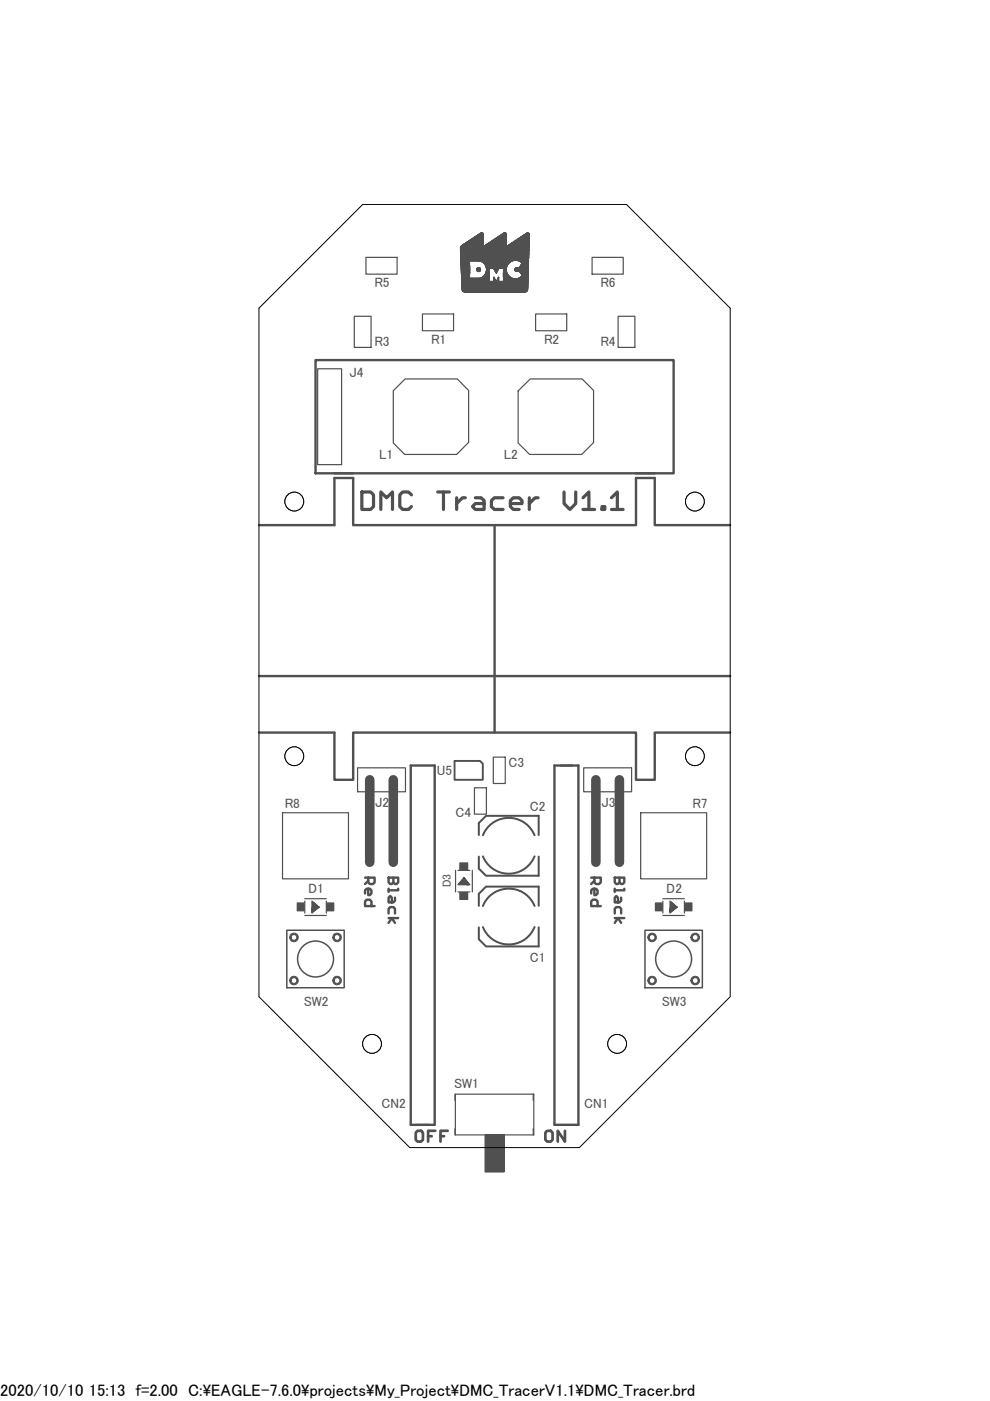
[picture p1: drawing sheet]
<svg xmlns="http://www.w3.org/2000/svg" width="210mm" height="297mm" viewBox="0 0 210 297" stroke-linecap="round" stroke-linejoin="round" font-family="sans-serif">
<defs><g id="words">
<text font-size="3.5" x="0" y="295.9">2020/10/10 15:13 f=2.00 C:\EAGLE-7.6.0\projects\My_Project\DMC_TracerV1.1\DMC_Tracer.brd</text>
<g font-size="2.9" fill="#505050">
<text x="79.4" y="60.9">R5</text>
<text x="127.4" y="60.9">R6</text>
<text x="79.4" y="73.3">R3</text>
<text x="91.4" y="72.9">R1</text>
<text x="115.4" y="72.9">R2</text>
<text x="127.4" y="73.3">R4</text>
<text x="74.1" y="80">J4</text>
<text x="80.4" y="97.3">L1</text>
<text x="106.9" y="97.3">L2</text>
<text x="92.7" y="164.3">U5</text>
<text x="107.9" y="162.6">C3</text>
<text x="60.4" y="171.3">R8</text>
<text x="79.6" y="171">J2</text>
<text x="96.6" y="173.1">C4</text>
<text x="112.4" y="172">C2</text>
<text x="127.6" y="171">J3</text>
<text x="146.9" y="171.3">R7</text>
<text x="65.4" y="189.3">D1</text>
<text x="141.4" y="189.3">D2</text>
<text x="112.4" y="204">C1</text>
<text x="64.4" y="213.3">SW2</text>
<text x="140.4" y="213.3">SW3</text>
<text x="96.3" y="230.7">SW1</text>
<text x="80.9" y="234.8">CN2</text>
<text x="123.9" y="234.8">CN1</text>
</g>
<text font-size="2.5" fill="#505050" x="95.6" y="188.1" transform="rotate(-90 95.6 188.1)">D3</text>
</g></defs>
<path d="M54.7 43.3l100.5 205.2M155.2 43.3l-100.5 205.2" fill="none" stroke="#fff" stroke-width=".21"/>
<path d="M66.9 76.3h76v24.1h-76zM70.9 100.4h4M104.9 111.3v44M134.9 100.4h4M154.9 111.3h-16v-10h-4v10h-60v-10h-4v10h-16M54.9 155.3h16v10h4v-10h60v10h4v-10h16M54.9 143.3h100" fill="none" stroke="#505050" stroke-width=".51"/>
<g fill="none" stroke="#505050" stroke-width=".21">
<path d="M97.9 59.8h14.1zM97.9 59.7l14.1 .1zM97.9 59.7h7.3zM97.9 59.6l5.8 .1zM97.9 59.8h14.1M97.9 59.7h14.1M97.9 59.7h5.8M98 60h14zM98 59.9l14 .1zM98 59.9h14zM98 59.8l14 .1zM98 59.8h14z"/>
<path d="M98 59.7l14 .1zM98 60h14M98 59.9h14M105.3 59.7h6.7zM97.9 60.4h14.1zM97.9 60.2l14.1 .1zM97.9 60.2h14.1zM97.9 60.4h14.1M98 60.3l14 .1zM98 60.3h14zM98 60.2l14 .1zM98 60.2h14z"/>
<path d="M98 60.1l14 .1zM98 60.1h14zM98 60l14 .1zM98 60.3h14M98 60.1h14M98 61h14zM98 60.9l14 .1zM98 60.9h14zM98 60.8l14 .1zM98 60.8h14zM98 60.7l14 .1zM98 60.7h14z"/>
<path d="M98 60.6l14 .1zM98 60.6h14zM98 60.5l14 .1zM98 60.5h14zM98 60.4l14 .1zM98 60.4h14zM98 61h14M98 60.9h14M98 60.8h14M98 60.7h14M98 60.6h14M98 60.5h14"/>
<path d="M98 60.4h14M98 61.4h13.9zM98 61.3l13.9 .1zM98 61.3h13.9zM98 61.2l13.9 .1zM98 61.2h13.9zM98 61.1l13.9 .1zM98 61.1h13.9zM98 61l13.9 .1zM98 61h13.9zM98 61.4h13.9M98 61.3h13.9"/>
<path d="M98 61.2h13.9M98 61.1h13.9M98 61h13.9M98 61.5h13.9zM98 61.4l13.9 .1zM98 61.5h13.9M98 61.5l13.9 .1zM98 61.6h13.9M98.1 61.6h13.8zM98.1 61.6l13.7 .1zM98.1 61.6h13.7zM98.1 61.6h13.7"/>
<path d="M98.1 61.7h13.7M98.1 61.7h13.7zM98.2 61.7l13.6 .1zM98.2 61.7l13.5 .1zM98.2 61.8h13.5M98.2 61.8h13.5zM98.3 61.8h13.4zM98.3 61.8h13.4M98.3 61.8h13.3zM98.3 61.8l13.3 .1zM98.4 61.8l13.1 .1zM98.4 61.9h13.1"/>
<path d="M98.4 61.9h13zM98.4 61.9h13M112 60.2h-14.1"/>
</g>
<path d="M103.8 59.6h.1" fill="none" stroke="#505050" stroke-width=".21"/>
<path d="M103.8 59.6h.1" fill="none" stroke="#505050" stroke-width=".21"/>
<path d="M103.9 59.6h.1" fill="none" stroke="#505050" stroke-width=".21"/>
<path d="M104 59.6l.5 .1z" fill="#505050"/>
<path d="M104 59.6l.5 .1z" fill="none" stroke="#505050" stroke-width=".21"/>
<path d="M104.5 59.6h.1" fill="none" stroke="#505050" stroke-width=".21"/>
<path d="M104.5 59.6h.1" fill="none" stroke="#505050" stroke-width=".21"/>
<path d="M104.6 59.6h.1" fill="none" stroke="#505050" stroke-width=".21"/>
<path d="M104.7 59.6l.5 .1z" fill="#505050"/>
<path d="M104.7 59.6l.5 .1z" fill="none" stroke="#505050" stroke-width=".21"/>
<path d="M105.3 59.6l.5 .1z" fill="#505050"/>
<path d="M105.3 59.6l.5 .1z" fill="none" stroke="#505050" stroke-width=".21"/>
<path d="M105.9 59.6h.1" fill="none" stroke="#505050" stroke-width=".21"/>
<path d="M105.9 59.6h.1" fill="none" stroke="#505050" stroke-width=".21"/>
<path d="M106 59.6h.1" fill="none" stroke="#505050" stroke-width=".21"/>
<path d="M106 59.6l.5 .1z" fill="#505050"/>
<path d="M106 59.6l.5 .1z" fill="none" stroke="#505050" stroke-width=".21"/>
<path d="M106.6 59.6h.1" fill="none" stroke="#505050" stroke-width=".21"/>
<path d="M106.6 59.6h.1" fill="none" stroke="#505050" stroke-width=".21"/>
<path d="M97.9 59.6l5.8 .1zM97.9 59.6h5.8M106.6 59.6h.1M106.8 59.6l5.2 .1zM106.8 59.7h5.2" fill="none" stroke="#505050" stroke-width=".21"/>
<path d="M104.8 59.6l.4 .1z" fill="#505050"/>
<path d="M104.8 59.6l.4 .1z" fill="none" stroke="#505050" stroke-width=".21"/>
<path d="M105.3 59.6l.4 .1z" fill="#505050"/>
<path d="M97.9 59.6h5.8zM97.9 59.6h5.8M105.3 59.6l.4 .1zM106.8 59.6l5.2 .1zM106.8 59.6h5.2" fill="none" stroke="#505050" stroke-width=".21"/>
<path d="M104.8 59.6h.4z" fill="#505050"/>
<path d="M104.8 59.6h.4z" fill="none" stroke="#505050" stroke-width=".21"/>
<path d="M105.3 59.6h.4z" fill="#505050"/>
<path d="M97.9 59.6h5.8zM97.9 59.6h5.8M105.3 59.6h.4zM106.8 59.6h5.2zM106.8 59.6h5.2" fill="none" stroke="#505050" stroke-width=".21"/>
<path d="M104.8 59.6h.3z" fill="#505050"/>
<path d="M104.8 59.6h.3z" fill="none" stroke="#505050" stroke-width=".21"/>
<path d="M105.3 59.6h.5z" fill="#505050"/>
<path d="M97.9 59.5l5.8 .1zM97.9 59.6h5.8M105.3 59.6h.5zM106.8 59.6h5.2zM106.8 59.6h5.2" fill="none" stroke="#505050" stroke-width=".21"/>
<path d="M104.8 59.5l.3 .1z" fill="#505050"/>
<path d="M104.8 59.5l.3 .1z" fill="none" stroke="#505050" stroke-width=".21"/>
<path d="M105.3 59.5l.5 .1z" fill="#505050"/>
<path d="M97.9 59.5l5.8 .1zM97.9 59.5h5.8M105.3 59.5l.5 .1zM106.8 59.5l5.2 .1zM106.8 59.6h5.2" fill="none" stroke="#505050" stroke-width=".21"/>
<path d="M104.8 59.5l.3 .1z" fill="#505050"/>
<path d="M104.8 59.5l.3 .1z" fill="none" stroke="#505050" stroke-width=".21"/>
<path d="M105.4 59.5l.3 .1z" fill="#505050"/>
<path d="M97.9 59.5h5.8zM97.9 59.5h5.8M105.4 59.5l.3 .1zM106.8 59.5l5.2 .1zM106.8 59.5h5.2" fill="none" stroke="#505050" stroke-width=".21"/>
<path d="M104.8 59.5h.3z" fill="#505050"/>
<path d="M104.8 59.5h.3z" fill="none" stroke="#505050" stroke-width=".21"/>
<path d="M105.4 59.5h.3z" fill="#505050"/>
<path d="M97.9 59.5h5.8zM97.9 59.5h5.8M105.4 59.5h.3zM106.8 59.5h5.2zM106.8 59.5h5.2" fill="none" stroke="#505050" stroke-width=".21"/>
<path d="M104.8 59.5h.3z" fill="#505050"/>
<path d="M104.8 59.5h.3z" fill="none" stroke="#505050" stroke-width=".21"/>
<path d="M105.4 59.5h.4z" fill="#505050"/>
<path d="M97.9 59.5h5.8zM97.9 59.5h5.8M105.4 59.5h.4zM106.8 59.5h5.2zM106.8 59.5h5.2" fill="none" stroke="#505050" stroke-width=".21"/>
<path d="M104.8 59.5h.3z" fill="#505050"/>
<path d="M104.8 59.5h.3z" fill="none" stroke="#505050" stroke-width=".21"/>
<path d="M105.4 59.5h.4z" fill="#505050"/>
<path d="M97.9 59.4l5.8 .1zM97.9 59.5h5.8M105.4 59.5h.4zM106.8 59.5h5.2zM106.8 59.5h5.2" fill="none" stroke="#505050" stroke-width=".21"/>
<path d="M104.8 59.4l.3 .1z" fill="#505050"/>
<path d="M104.8 59.4l.3 .1z" fill="none" stroke="#505050" stroke-width=".21"/>
<path d="M105.4 59.4l.4 .1z" fill="#505050"/>
<path d="M97.9 59.4l5.8 .1zM97.9 59.4h5.8M105.4 59.4l.4 .1zM106.8 59.4l5.2 .1zM106.8 59.5h5.2" fill="none" stroke="#505050" stroke-width=".21"/>
<path d="M104.8 59.4l.3 .1z" fill="#505050"/>
<path d="M104.8 59.4l.3 .1z" fill="none" stroke="#505050" stroke-width=".21"/>
<path d="M105.4 59.4l.3 .1z" fill="#505050"/>
<path d="M97.9 59.4h5.8zM97.9 59.4h5.8M105.4 59.4l.3 .1zM106.8 59.4l5.2 .1zM106.8 59.4h5.2" fill="none" stroke="#505050" stroke-width=".21"/>
<path d="M104.8 59.4h.3z" fill="#505050"/>
<path d="M104.8 59.4h.3z" fill="none" stroke="#505050" stroke-width=".21"/>
<path d="M105.4 59.4h.3z" fill="#505050"/>
<path d="M97.9 59.4h5.8zM97.9 59.4h5.8M105.4 59.4h.3zM106.8 59.4h5.2zM106.8 59.4h5.2" fill="none" stroke="#505050" stroke-width=".21"/>
<path d="M104.8 59.4h.3z" fill="#505050"/>
<path d="M104.8 59.4h.3z" fill="none" stroke="#505050" stroke-width=".21"/>
<path d="M105.4 59.4h.4z" fill="#505050"/>
<path d="M97.9 59.4h5.8zM97.9 59.4h5.8M105.4 59.4h.4zM106.8 59.4h5.2zM106.8 59.4h5.2" fill="none" stroke="#505050" stroke-width=".21"/>
<path d="M104.8 59.4h.3z" fill="#505050"/>
<path d="M104.8 59.4h.3z" fill="none" stroke="#505050" stroke-width=".21"/>
<path d="M105.4 59.4h.4z" fill="#505050"/>
<path d="M97.9 59.3l5.8 .1zM97.9 59.4h5.8M105.4 59.4h.4zM106.8 59.4h5.2zM106.8 59.4h5.2" fill="none" stroke="#505050" stroke-width=".21"/>
<path d="M104.8 59.3l.3 .1z" fill="#505050"/>
<path d="M104.8 59.3l.3 .1z" fill="none" stroke="#505050" stroke-width=".21"/>
<path d="M105.5 59.3l.3 .1z" fill="#505050"/>
<path d="M97.9 59.3l5.8 .1zM97.9 59.3h5.8M105.5 59.3l.3 .1zM106.8 59.3l5.2 .1zM106.8 59.4h5.2" fill="none" stroke="#505050" stroke-width=".21"/>
<path d="M104.8 59.3l.2 .1z" fill="#505050"/>
<path d="M104.8 59.3l.2 .1z" fill="none" stroke="#505050" stroke-width=".21"/>
<path d="M105.5 59.3l.3 .1z" fill="#505050"/>
<path d="M97.9 59.3h5.8zM97.9 59.3h5.8M105.5 59.3l.3 .1zM106.8 59.3l5.2 .1zM106.8 59.3h5.2" fill="none" stroke="#505050" stroke-width=".21"/>
<path d="M104.8 59.3h.2z" fill="#505050"/>
<path d="M104.8 59.3h.2z" fill="none" stroke="#505050" stroke-width=".21"/>
<path d="M105.5 59.3h.2z" fill="#505050"/>
<path d="M97.9 59.2l5.8 .1zM97.9 59.3h5.8M105.5 59.3h.2zM106.8 59.3h5.2zM106.8 59.3h5.2" fill="none" stroke="#505050" stroke-width=".21"/>
<path d="M104.8 59.2l.2 .1z" fill="#505050"/>
<path d="M104.8 59.2l.2 .1z" fill="none" stroke="#505050" stroke-width=".21"/>
<path d="M105.5 59.2l.2 .1z" fill="#505050"/>
<path d="M97.9 59.2l5.8 .1zM97.9 59.2h5.8M105.5 59.2l.2 .1zM106.8 59.2l5.2 .1zM106.8 59.3h5.2" fill="none" stroke="#505050" stroke-width=".21"/>
<path d="M104.7 59.2l.3 .1z" fill="#505050"/>
<path d="M104.7 59.2l.3 .1z" fill="none" stroke="#505050" stroke-width=".21"/>
<path d="M105.5 59.2l.2 .1z" fill="#505050"/>
<path d="M97.9 59.2h5.8zM97.9 59.2h5.8M105.5 59.2l.2 .1zM106.8 59.2l5.2 .1zM106.8 59.2h5.2" fill="none" stroke="#505050" stroke-width=".21"/>
<path d="M104.8 59.2h.2z" fill="#505050"/>
<path d="M104.8 59.2h.2z" fill="none" stroke="#505050" stroke-width=".21"/>
<path d="M105.5 59.2h.3z" fill="#505050"/>
<path d="M97.9 59.2h5.8zM97.9 59.2h5.8M105.5 59.2h.3zM106.8 59.2h5.2zM106.8 59.2h5.2" fill="none" stroke="#505050" stroke-width=".21"/>
<path d="M104.7 59.2h.3z" fill="#505050"/>
<path d="M104.7 59.2h.3z" fill="none" stroke="#505050" stroke-width=".21"/>
<path d="M105.5 59.2h.3z" fill="#505050"/>
<path d="M97.9 59.2h5.8zM97.9 59.2h5.8M105.5 59.2h.3zM106.8 59.2h5.2zM106.8 59.2h5.2" fill="none" stroke="#505050" stroke-width=".21"/>
<path d="M104.8 59.2h.2z" fill="#505050"/>
<path d="M104.8 59.2h.2z" fill="none" stroke="#505050" stroke-width=".21"/>
<path d="M105.5 59.2h.2z" fill="#505050"/>
<path d="M97.9 59.1l5.8 .1zM97.9 59.2h5.8M105.5 59.2h.2zM106.8 59.2h5.2zM106.8 59.2h5.2" fill="none" stroke="#505050" stroke-width=".21"/>
<path d="M104.7 59.1l.2 .1z" fill="#505050"/>
<path d="M104.7 59.1l.2 .1z" fill="none" stroke="#505050" stroke-width=".21"/>
<path d="M105.5 59.1l.2 .1z" fill="#505050"/>
<path d="M97.9 59.1l5.8 .1zM97.9 59.1h5.8M105.5 59.1l.2 .1zM106.8 59.1l5.2 .1zM106.8 59.2h5.2" fill="none" stroke="#505050" stroke-width=".21"/>
<path d="M104.8 59.1l.2 .1z" fill="#505050"/>
<path d="M104.8 59.1l.2 .1z" fill="none" stroke="#505050" stroke-width=".21"/>
<path d="M105.6 59.1l.2 .1z" fill="#505050"/>
<path d="M97.9 59.1h5.8zM97.9 59.1h5.8M105.6 59.1l.2 .1zM106.8 59.1l5.2 .1zM106.8 59.1h5.2" fill="none" stroke="#505050" stroke-width=".21"/>
<path d="M104.7 59.1h.2z" fill="#505050"/>
<path d="M104.7 59.1h.2z" fill="none" stroke="#505050" stroke-width=".21"/>
<path d="M105.6 59.1h.2z" fill="#505050"/>
<path d="M97.9 59.1h5.8zM97.9 59.1h5.8M105.6 59.1h.2zM106.8 59.1h5.2zM106.8 59.1h5.2" fill="none" stroke="#505050" stroke-width=".21"/>
<path d="M104.7 59.1h.2z" fill="#505050"/>
<path d="M104.7 59.1h.2z" fill="none" stroke="#505050" stroke-width=".21"/>
<path d="M105.6 59.1h.2z" fill="#505050"/>
<path d="M105.6 59.1h.2zM106.8 59.1h2.3zM106.8 59.1h2.3" fill="none" stroke="#505050" stroke-width=".21"/>
<path d="M109.1 59.1h.1" fill="none" stroke="#505050" stroke-width=".21"/>
<path d="M97.9 59.1h5.8zM97.9 59.1h5.8M109.5 59.1h.1M109.6 59.1h2.4zM109.6 59.1h2.4" fill="none" stroke="#505050" stroke-width=".21"/>
<path d="M104.7 59.1h.2z" fill="#505050"/>
<path d="M104.7 59.1h.2z" fill="none" stroke="#505050" stroke-width=".21"/>
<path d="M105.6 59.1h.1z" fill="#505050"/>
<path d="M97.9 59l5.8 .1zM97.9 59.1h5.8M105.6 59.1h.1zM106.8 59.1h2.1zM106.8 59.1h2.1M109.7 59.1h2.3zM109.7 59.1h2.3" fill="none" stroke="#505050" stroke-width=".21"/>
<path d="M104.7 59l.2 .1z" fill="#505050"/>
<path d="M104.7 59l.2 .1z" fill="none" stroke="#505050" stroke-width=".21"/>
<path d="M105.6 59l.2 .1z" fill="#505050"/>
<path d="M97.9 59l5.8 .1zM97.9 59h5.8M105.6 59l.2 .1zM106.8 59l2.1 .1zM106.8 59.1h2.1M109.8 59l2.2 .1zM109.8 59.1h2.2" fill="none" stroke="#505050" stroke-width=".21"/>
<path d="M104.7 59l.2 .1z" fill="#505050"/>
<path d="M104.7 59l.2 .1z" fill="none" stroke="#505050" stroke-width=".21"/>
<path d="M105.6 59l.2 .1z" fill="#505050"/>
<path d="M105.6 59l.2 .1z" fill="none" stroke="#505050" stroke-width=".21"/>
<path d="M106.8 59l2 .1z" fill="#505050"/>
<path d="M106.8 59l2 .1zM109.9 59l2.1 .1zM109.9 59h2.1" fill="none" stroke="#505050" stroke-width=".21"/>
<path d="M97.9 59h1.7z" fill="#505050"/>
<path d="M97.9 59h1.7z" fill="none" stroke="#505050" stroke-width=".21"/>
<path d="M99.7 59h.1" fill="none" stroke="#505050" stroke-width=".21"/>
<path d="M99.7 59h.1" fill="none" stroke="#505050" stroke-width=".21"/>
<path d="M99.7 59h.1" fill="none" stroke="#505050" stroke-width=".21"/>
<path d="M99.8 59h.1" fill="none" stroke="#505050" stroke-width=".21"/>
<path d="M99.8 59h1.4z" fill="#505050"/>
<path d="M99.8 59h1.4z" fill="none" stroke="#505050" stroke-width=".21"/>
<path d="M101.2 59h.1" fill="none" stroke="#505050" stroke-width=".21"/>
<path d="M101.2 59h.1" fill="none" stroke="#505050" stroke-width=".21"/>
<path d="M101.3 59h.1" fill="none" stroke="#505050" stroke-width=".21"/>
<path d="M101.3 59h.1" fill="none" stroke="#505050" stroke-width=".21"/>
<path d="M101.4 59h.1" fill="none" stroke="#505050" stroke-width=".21"/>
<path d="M101.4 59h.1" fill="none" stroke="#505050" stroke-width=".21"/>
<path d="M101.5 59h.1M101.5 59h2.2zM101.5 59h2.2" fill="none" stroke="#505050" stroke-width=".21"/>
<path d="M104.7 59h.2z" fill="#505050"/>
<path d="M104.7 59h.2z" fill="none" stroke="#505050" stroke-width=".21"/>
<path d="M105.6 59h.2z" fill="#505050"/>
<path d="M105.6 59h.2z" fill="none" stroke="#505050" stroke-width=".21"/>
<path d="M106.8 59h1.9z" fill="#505050"/>
<path d="M106.8 59h1.9zM110 59h2zM110 59h2" fill="none" stroke="#505050" stroke-width=".21"/>
<path d="M97.9 58.9l1.7 .1z" fill="#505050"/>
<path d="M97.9 58.9l1.7 .1z" fill="none" stroke="#505050" stroke-width=".21"/>
<path d="M101.7 58.9h.1" fill="none" stroke="#505050" stroke-width=".21"/>
<path d="M101.7 58.9l2 .1z" fill="#505050"/>
<path d="M101.7 58.9l2 .1z" fill="none" stroke="#505050" stroke-width=".21"/>
<path d="M104.7 58.9l.2 .1z" fill="#505050"/>
<path d="M104.7 58.9l.2 .1z" fill="none" stroke="#505050" stroke-width=".21"/>
<path d="M105.6 58.9l.1 .1z" fill="#505050"/>
<path d="M105.6 58.9l.1 .1z" fill="none" stroke="#505050" stroke-width=".21"/>
<path d="M106.8 58.9l1.8 .1z" fill="#505050"/>
<path d="M106.8 58.9l1.8 .1z" fill="none" stroke="#505050" stroke-width=".21"/>
<path d="M110 58.9l2 .1z" fill="#505050"/>
<path d="M110 58.9l2 .1z" fill="none" stroke="#505050" stroke-width=".21"/>
<path d="M97.9 58.9l1.7 .1z" fill="#505050"/>
<path d="M97.9 58.9l1.7 .1z" fill="none" stroke="#505050" stroke-width=".21"/>
<path d="M101.9 58.9l1.8 .1z" fill="#505050"/>
<path d="M101.9 58.9l1.8 .1z" fill="none" stroke="#505050" stroke-width=".21"/>
<path d="M104.7 58.9l.2 .1z" fill="#505050"/>
<path d="M104.7 58.9l.2 .1z" fill="none" stroke="#505050" stroke-width=".21"/>
<path d="M105.6 58.9l.2 .1z" fill="#505050"/>
<path d="M105.6 58.9l.2 .1z" fill="none" stroke="#505050" stroke-width=".21"/>
<path d="M106.8 58.9l1.8 .1z" fill="#505050"/>
<path d="M106.8 58.9l1.8 .1z" fill="none" stroke="#505050" stroke-width=".21"/>
<path d="M110.1 58.9l1.9 .1z" fill="#505050"/>
<path d="M110.1 58.9l1.9 .1z" fill="none" stroke="#505050" stroke-width=".21"/>
<path d="M97.9 58.9h1.7z" fill="#505050"/>
<path d="M97.9 58.9h1.7z" fill="none" stroke="#505050" stroke-width=".21"/>
<path d="M101.9 58.9h1.8z" fill="#505050"/>
<path d="M101.9 58.9h1.8z" fill="none" stroke="#505050" stroke-width=".21"/>
<path d="M104.7 58.9h.2z" fill="#505050"/>
<path d="M104.7 58.9h.2z" fill="none" stroke="#505050" stroke-width=".21"/>
<path d="M105.6 58.9h.2z" fill="#505050"/>
<path d="M105.6 58.9h.2z" fill="none" stroke="#505050" stroke-width=".21"/>
<path d="M106.8 58.9h1.7z" fill="#505050"/>
<path d="M106.8 58.9h1.7z" fill="none" stroke="#505050" stroke-width=".21"/>
<path d="M110.1 58.9h1.9z" fill="#505050"/>
<path d="M110.1 58.9h1.9z" fill="none" stroke="#505050" stroke-width=".21"/>
<path d="M97.9 58.9h1.7z" fill="#505050"/>
<path d="M97.9 58.9h1.7z" fill="none" stroke="#505050" stroke-width=".21"/>
<path d="M102 58.9h1.7z" fill="#505050"/>
<path d="M102 58.9h1.7z" fill="none" stroke="#505050" stroke-width=".21"/>
<path d="M104.7 58.9h.2z" fill="#505050"/>
<path d="M104.7 58.9h.2z" fill="none" stroke="#505050" stroke-width=".21"/>
<path d="M105.6 58.9h.2z" fill="#505050"/>
<path d="M105.6 58.9h.2z" fill="none" stroke="#505050" stroke-width=".21"/>
<path d="M106.8 58.9h1.7z" fill="#505050"/>
<path d="M106.8 58.9h1.7z" fill="none" stroke="#505050" stroke-width=".21"/>
<path d="M110.2 58.9h1.8z" fill="#505050"/>
<path d="M110.2 58.9h1.8z" fill="none" stroke="#505050" stroke-width=".21"/>
<path d="M97.9 58.9h1.7z" fill="#505050"/>
<path d="M97.9 58.9h1.7z" fill="none" stroke="#505050" stroke-width=".21"/>
<path d="M102.1 58.9h1.6z" fill="#505050"/>
<path d="M102.1 58.9h1.6z" fill="none" stroke="#505050" stroke-width=".21"/>
<path d="M104.7 58.9h.2z" fill="#505050"/>
<path d="M104.7 58.9h.2z" fill="none" stroke="#505050" stroke-width=".21"/>
<path d="M105.7 58.9h.1z" fill="#505050"/>
<path d="M105.7 58.9h.1z" fill="none" stroke="#505050" stroke-width=".21"/>
<path d="M106.8 58.9h1.6z" fill="#505050"/>
<path d="M106.8 58.9h1.6z" fill="none" stroke="#505050" stroke-width=".21"/>
<path d="M110.2 58.9h1.8z" fill="#505050"/>
<path d="M110.2 58.9h1.8z" fill="none" stroke="#505050" stroke-width=".21"/>
<path d="M97.9 58.8l1.7 .1z" fill="#505050"/>
<path d="M97.9 58.8l1.7 .1z" fill="none" stroke="#505050" stroke-width=".21"/>
<path d="M102.1 58.8l1.6 .1z" fill="#505050"/>
<path d="M102.1 58.8l1.6 .1z" fill="none" stroke="#505050" stroke-width=".21"/>
<path d="M104.7 58.8h.1" fill="none" stroke="#505050" stroke-width=".21"/>
<path d="M105.7 58.8l.1 .1z" fill="#505050"/>
<path d="M105.7 58.8l.1 .1z" fill="none" stroke="#505050" stroke-width=".21"/>
<path d="M106.8 58.8l1.6 .1z" fill="#505050"/>
<path d="M106.8 58.8l1.6 .1z" fill="none" stroke="#505050" stroke-width=".21"/>
<path d="M110.3 58.8l1.7 .1z" fill="#505050"/>
<path d="M110.3 58.8l1.7 .1z" fill="none" stroke="#505050" stroke-width=".21"/>
<path d="M97.9 58.8l1.7 .1z" fill="#505050"/>
<path d="M97.9 58.8l1.7 .1z" fill="none" stroke="#505050" stroke-width=".21"/>
<path d="M102.2 58.8l1.5 .1z" fill="#505050"/>
<path d="M102.2 58.8l1.5 .1z" fill="none" stroke="#505050" stroke-width=".21"/>
<path d="M104.7 58.8h.1" fill="none" stroke="#505050" stroke-width=".21"/>
<path d="M105.7 58.8h.1" fill="none" stroke="#505050" stroke-width=".21"/>
<path d="M106.8 58.8l1.6 .1z" fill="#505050"/>
<path d="M106.8 58.8l1.6 .1z" fill="none" stroke="#505050" stroke-width=".21"/>
<path d="M110.3 58.8l1.7 .1z" fill="#505050"/>
<path d="M110.3 58.8l1.7 .1z" fill="none" stroke="#505050" stroke-width=".21"/>
<path d="M97.9 58.8h1.7z" fill="#505050"/>
<path d="M97.9 58.8h1.7z" fill="none" stroke="#505050" stroke-width=".21"/>
<path d="M102.2 58.8h1.5z" fill="#505050"/>
<path d="M102.2 58.8h1.5z" fill="none" stroke="#505050" stroke-width=".21"/>
<path d="M104.7 58.8h.1" fill="none" stroke="#505050" stroke-width=".21"/>
<path d="M105.7 58.8h.1" fill="none" stroke="#505050" stroke-width=".21"/>
<path d="M106.8 58.8h1.5z" fill="#505050"/>
<path d="M106.8 58.8h1.5z" fill="none" stroke="#505050" stroke-width=".21"/>
<path d="M110.3 58.8h1.7z" fill="#505050"/>
<path d="M110.3 58.8h1.7z" fill="none" stroke="#505050" stroke-width=".21"/>
<path d="M97.9 58.8h1.7z" fill="#505050"/>
<path d="M97.9 58.8h1.7z" fill="none" stroke="#505050" stroke-width=".21"/>
<path d="M102.3 58.8h1.4z" fill="#505050"/>
<path d="M102.3 58.8h1.4z" fill="none" stroke="#505050" stroke-width=".21"/>
<path d="M104.7 58.8h.1" fill="none" stroke="#505050" stroke-width=".21"/>
<path d="M105.7 58.8h.1" fill="none" stroke="#505050" stroke-width=".21"/>
<path d="M106.8 58.8h1.5z" fill="#505050"/>
<path d="M106.8 58.8h1.5z" fill="none" stroke="#505050" stroke-width=".21"/>
<path d="M110.4 58.8h1.6z" fill="#505050"/>
<path d="M110.4 58.8h1.6z" fill="none" stroke="#505050" stroke-width=".21"/>
<path d="M97.9 58.8h1.7z" fill="#505050"/>
<path d="M97.9 58.8h1.7z" fill="none" stroke="#505050" stroke-width=".21"/>
<path d="M102.3 58.8h1.4z" fill="#505050"/>
<path d="M102.3 58.8h1.4z" fill="none" stroke="#505050" stroke-width=".21"/>
<path d="M104.7 58.8h.1" fill="none" stroke="#505050" stroke-width=".21"/>
<path d="M105.7 58.8h.1" fill="none" stroke="#505050" stroke-width=".21"/>
<path d="M106.8 58.8h1.5z" fill="#505050"/>
<path d="M106.8 58.8h1.5z" fill="none" stroke="#505050" stroke-width=".21"/>
<path d="M110.4 58.8h1.6z" fill="#505050"/>
<path d="M110.4 58.8h1.6z" fill="none" stroke="#505050" stroke-width=".21"/>
<path d="M97.9 58.7l1.7 .1z" fill="#505050"/>
<path d="M97.9 58.7l1.7 .1z" fill="none" stroke="#505050" stroke-width=".21"/>
<path d="M102.3 58.7l1.4 .1z" fill="#505050"/>
<path d="M102.3 58.7l1.4 .1z" fill="none" stroke="#505050" stroke-width=".21"/>
<path d="M104.7 58.7h.1" fill="none" stroke="#505050" stroke-width=".21"/>
<path d="M105.7 58.7h.1" fill="none" stroke="#505050" stroke-width=".21"/>
<path d="M106.8 58.7l1.4 .1z" fill="#505050"/>
<path d="M106.8 58.7l1.4 .1z" fill="none" stroke="#505050" stroke-width=".21"/>
<path d="M110.4 58.7l1.6 .1z" fill="#505050"/>
<path d="M110.4 58.7l1.6 .1z" fill="none" stroke="#505050" stroke-width=".21"/>
<path d="M97.9 58.7h1.7z" fill="#505050"/>
<path d="M97.9 58.7h1.7z" fill="none" stroke="#505050" stroke-width=".21"/>
<path d="M102.4 58.7h1.3z" fill="#505050"/>
<path d="M102.4 58.7h1.3z" fill="none" stroke="#505050" stroke-width=".21"/>
<path d="M106.8 58.7h1.4z" fill="#505050"/>
<path d="M106.8 58.7h1.4z" fill="none" stroke="#505050" stroke-width=".21"/>
<path d="M110.5 58.7h1.5z" fill="#505050"/>
<path d="M110.5 58.7h1.5z" fill="none" stroke="#505050" stroke-width=".21"/>
<path d="M97.9 58.7h1.7z" fill="#505050"/>
<path d="M97.9 58.7h1.7z" fill="none" stroke="#505050" stroke-width=".21"/>
<path d="M102.4 58.7h1.3z" fill="#505050"/>
<path d="M102.4 58.7h1.3z" fill="none" stroke="#505050" stroke-width=".21"/>
<path d="M106.8 58.7h1.4z" fill="#505050"/>
<path d="M106.8 58.7h1.4z" fill="none" stroke="#505050" stroke-width=".21"/>
<path d="M110.5 58.7h1.5z" fill="#505050"/>
<path d="M110.5 58.7h1.5z" fill="none" stroke="#505050" stroke-width=".21"/>
<path d="M97.9 58.7h1.7z" fill="#505050"/>
<path d="M97.9 58.7h1.7z" fill="none" stroke="#505050" stroke-width=".21"/>
<path d="M102.4 58.7h1.3z" fill="#505050"/>
<path d="M102.4 58.7h1.3z" fill="none" stroke="#505050" stroke-width=".21"/>
<path d="M106.8 58.7h1.3z" fill="#505050"/>
<path d="M106.8 58.7h1.3z" fill="none" stroke="#505050" stroke-width=".21"/>
<path d="M110.5 58.7h1.5z" fill="#505050"/>
<path d="M110.5 58.7h1.5z" fill="none" stroke="#505050" stroke-width=".21"/>
<path d="M97.9 58.6l1.7 .1z" fill="#505050"/>
<path d="M97.9 58.6l1.7 .1z" fill="none" stroke="#505050" stroke-width=".21"/>
<path d="M102.5 58.6l1.2 .1z" fill="#505050"/>
<path d="M102.5 58.6l1.2 .1z" fill="none" stroke="#505050" stroke-width=".21"/>
<path d="M106.8 58.6l1.3 .1z" fill="#505050"/>
<path d="M106.8 58.6l1.3 .1z" fill="none" stroke="#505050" stroke-width=".21"/>
<path d="M110.5 58.6l1.5 .1z" fill="#505050"/>
<path d="M110.5 58.6l1.5 .1z" fill="none" stroke="#505050" stroke-width=".21"/>
<path d="M97.9 58.6l1.7 .1z" fill="#505050"/>
<path d="M97.9 58.6l1.7 .1z" fill="none" stroke="#505050" stroke-width=".21"/>
<path d="M102.5 58.6l1.2 .1z" fill="#505050"/>
<path d="M102.5 58.6l1.2 .1z" fill="none" stroke="#505050" stroke-width=".21"/>
<path d="M106.8 58.6l1.3 .1z" fill="#505050"/>
<path d="M106.8 58.6l1.3 .1z" fill="none" stroke="#505050" stroke-width=".21"/>
<path d="M110.6 58.6l1.4 .1z" fill="#505050"/>
<path d="M110.6 58.6l1.4 .1z" fill="none" stroke="#505050" stroke-width=".21"/>
<path d="M97.9 58.6h1.7z" fill="#505050"/>
<path d="M97.9 58.6h1.7z" fill="none" stroke="#505050" stroke-width=".21"/>
<path d="M102.5 58.6h1.2z" fill="#505050"/>
<path d="M102.5 58.6h1.2z" fill="none" stroke="#505050" stroke-width=".21"/>
<path d="M106.8 58.6h1.2z" fill="#505050"/>
<path d="M106.8 58.6h1.2z" fill="none" stroke="#505050" stroke-width=".21"/>
<path d="M110.6 58.6h1.4z" fill="#505050"/>
<path d="M110.6 58.6h1.4z" fill="none" stroke="#505050" stroke-width=".21"/>
<path d="M97.9 58.6h1.7z" fill="#505050"/>
<path d="M97.9 58.6h1.7z" fill="none" stroke="#505050" stroke-width=".21"/>
<path d="M102.6 58.6h1.1z" fill="#505050"/>
<path d="M102.6 58.6h1.1z" fill="none" stroke="#505050" stroke-width=".21"/>
<path d="M106.8 58.6h1.2z" fill="#505050"/>
<path d="M106.8 58.6h1.2z" fill="none" stroke="#505050" stroke-width=".21"/>
<path d="M110.6 58.6h1.4z" fill="#505050"/>
<path d="M110.6 58.6h1.4z" fill="none" stroke="#505050" stroke-width=".21"/>
<path d="M97.9 58.5l1.7 .1z" fill="#505050"/>
<path d="M97.9 58.5l1.7 .1z" fill="none" stroke="#505050" stroke-width=".21"/>
<path d="M102.6 58.5l1.1 .1z" fill="#505050"/>
<path d="M102.6 58.5l1.1 .1z" fill="none" stroke="#505050" stroke-width=".21"/>
<path d="M106.8 58.5l1.2 .1z" fill="#505050"/>
<path d="M106.8 58.5l1.2 .1z" fill="none" stroke="#505050" stroke-width=".21"/>
<path d="M110.6 58.5l1.4 .1z" fill="#505050"/>
<path d="M110.6 58.5l1.4 .1z" fill="none" stroke="#505050" stroke-width=".21"/>
<path d="M97.9 58.5l1.7 .1z" fill="#505050"/>
<path d="M97.9 58.5l1.7 .1z" fill="none" stroke="#505050" stroke-width=".21"/>
<path d="M102.6 58.5l1.1 .1z" fill="#505050"/>
<path d="M102.6 58.5l1.1 .1z" fill="none" stroke="#505050" stroke-width=".21"/>
<path d="M106.8 58.5l1.2 .1z" fill="#505050"/>
<path d="M106.8 58.5l1.2 .1z" fill="none" stroke="#505050" stroke-width=".21"/>
<path d="M110.7 58.5l1.3 .1z" fill="#505050"/>
<path d="M110.7 58.5l1.3 .1z" fill="none" stroke="#505050" stroke-width=".21"/>
<path d="M97.9 58.5h1.7z" fill="#505050"/>
<path d="M97.9 58.5h1.7z" fill="none" stroke="#505050" stroke-width=".21"/>
<path d="M102.6 58.5h1.1z" fill="#505050"/>
<path d="M102.6 58.5h1.1z" fill="none" stroke="#505050" stroke-width=".21"/>
<path d="M106.8 58.5h1.1z" fill="#505050"/>
<path d="M106.8 58.5h1.1z" fill="none" stroke="#505050" stroke-width=".21"/>
<path d="M110.7 58.5h1.3z" fill="#505050"/>
<path d="M110.7 58.5h1.3z" fill="none" stroke="#505050" stroke-width=".21"/>
<path d="M97.9 58.5h1.7z" fill="#505050"/>
<path d="M97.9 58.5h1.7z" fill="none" stroke="#505050" stroke-width=".21"/>
<path d="M102.7 58.5h1z" fill="#505050"/>
<path d="M102.7 58.5h1z" fill="none" stroke="#505050" stroke-width=".21"/>
<path d="M106.8 58.5h1.1z" fill="#505050"/>
<path d="M106.8 58.5h1.1z" fill="none" stroke="#505050" stroke-width=".21"/>
<path d="M110.7 58.5h1.3z" fill="#505050"/>
<path d="M110.7 58.5h1.3z" fill="none" stroke="#505050" stroke-width=".21"/>
<path d="M97.9 58.5h1.7z" fill="#505050"/>
<path d="M97.9 58.5h1.7z" fill="none" stroke="#505050" stroke-width=".21"/>
<path d="M102.7 58.5h1.1z" fill="#505050"/>
<path d="M102.7 58.5h1.1z" fill="none" stroke="#505050" stroke-width=".21"/>
<path d="M106.8 58.5h1.1z" fill="#505050"/>
<path d="M106.8 58.5h1.1z" fill="none" stroke="#505050" stroke-width=".21"/>
<path d="M110.7 58.5h1.3z" fill="#505050"/>
<path d="M110.7 58.5h1.3z" fill="none" stroke="#505050" stroke-width=".21"/>
<path d="M97.9 58.4l1.7 .1z" fill="#505050"/>
<path d="M97.9 58.4l1.7 .1z" fill="none" stroke="#505050" stroke-width=".21"/>
<path d="M102.7 58.4l1 .1z" fill="#505050"/>
<path d="M102.7 58.4l1 .1z" fill="none" stroke="#505050" stroke-width=".21"/>
<path d="M106.8 58.4l1.1 .1z" fill="#505050"/>
<path d="M106.8 58.4l1.1 .1z" fill="none" stroke="#505050" stroke-width=".21"/>
<path d="M110.7 58.4l1.3 .1z" fill="#505050"/>
<path d="M110.7 58.4l1.3 .1z" fill="none" stroke="#505050" stroke-width=".21"/>
<path d="M97.9 58.4h1.7z" fill="#505050"/>
<path d="M97.9 58.4h1.7z" fill="none" stroke="#505050" stroke-width=".21"/>
<path d="M102.7 58.4h1.1z" fill="#505050"/>
<path d="M102.7 58.4h1.1z" fill="none" stroke="#505050" stroke-width=".21"/>
<path d="M106.8 58.4h1.1z" fill="#505050"/>
<path d="M106.8 58.4h1.1z" fill="none" stroke="#505050" stroke-width=".21"/>
<path d="M110.7 58.4h1.3z" fill="#505050"/>
<path d="M110.7 58.4h1.3z" fill="none" stroke="#505050" stroke-width=".21"/>
<path d="M97.9 58.4h1.7z" fill="#505050"/>
<path d="M97.9 58.4h1.7z" fill="none" stroke="#505050" stroke-width=".21"/>
<path d="M102.7 58.4h1z" fill="#505050"/>
<path d="M102.7 58.4h1z" fill="none" stroke="#505050" stroke-width=".21"/>
<path d="M106.8 58.4h1z" fill="#505050"/>
<path d="M106.8 58.4h1z" fill="none" stroke="#505050" stroke-width=".21"/>
<path d="M110.7 58.4h1.3z" fill="#505050"/>
<path d="M110.7 58.4h1.3z" fill="none" stroke="#505050" stroke-width=".21"/>
<path d="M97.9 58.4h1.7z" fill="#505050"/>
<path d="M97.9 58.4h1.7z" fill="none" stroke="#505050" stroke-width=".21"/>
<path d="M102.7 58.4h1.1z" fill="#505050"/>
<path d="M102.7 58.4h1.1z" fill="none" stroke="#505050" stroke-width=".21"/>
<path d="M106.8 58.4h1z" fill="#505050"/>
<path d="M106.8 58.4h1z" fill="none" stroke="#505050" stroke-width=".21"/>
<path d="M110.8 58.4h1.2z" fill="#505050"/>
<path d="M110.8 58.4h1.2z" fill="none" stroke="#505050" stroke-width=".21"/>
<path d="M97.9 58.3l1.7 .1z" fill="#505050"/>
<path d="M97.9 58.3l1.7 .1z" fill="none" stroke="#505050" stroke-width=".21"/>
<path d="M102.8 58.3l.9 .1z" fill="#505050"/>
<path d="M102.8 58.3l.9 .1z" fill="none" stroke="#505050" stroke-width=".21"/>
<path d="M106.8 58.3l1 .1z" fill="#505050"/>
<path d="M106.8 58.3l1 .1z" fill="none" stroke="#505050" stroke-width=".21"/>
<path d="M110.7 58.3l1.3 .1z" fill="#505050"/>
<path d="M110.7 58.3l1.3 .1z" fill="none" stroke="#505050" stroke-width=".21"/>
<path d="M97.9 58.3l1.7 .1z" fill="#505050"/>
<path d="M97.9 58.3l1.7 .1z" fill="none" stroke="#505050" stroke-width=".21"/>
<path d="M102.8 58.3l.9 .1z" fill="#505050"/>
<path d="M102.8 58.3l.9 .1z" fill="none" stroke="#505050" stroke-width=".21"/>
<path d="M106.8 58.3l1 .1z" fill="#505050"/>
<path d="M106.8 58.3l1 .1z" fill="none" stroke="#505050" stroke-width=".21"/>
<path d="M110.7 58.3l1.3 .1z" fill="#505050"/>
<path d="M110.7 58.3l1.3 .1z" fill="none" stroke="#505050" stroke-width=".21"/>
<path d="M97.9 58.3h1.7z" fill="#505050"/>
<path d="M97.9 58.3h1.7z" fill="none" stroke="#505050" stroke-width=".21"/>
<path d="M102.8 58.3h.9z" fill="#505050"/>
<path d="M102.8 58.3h.9z" fill="none" stroke="#505050" stroke-width=".21"/>
<path d="M106.8 58.3h1z" fill="#505050"/>
<path d="M106.8 58.3h1z" fill="none" stroke="#505050" stroke-width=".21"/>
<path d="M110.7 58.3h1.3z" fill="#505050"/>
<path d="M110.7 58.3h1.3z" fill="none" stroke="#505050" stroke-width=".21"/>
<path d="M97.9 58.3h1.7z" fill="#505050"/>
<path d="M97.9 58.3h1.7z" fill="none" stroke="#505050" stroke-width=".21"/>
<path d="M102.8 58.3h.9z" fill="#505050"/>
<path d="M102.8 58.3h.9z" fill="none" stroke="#505050" stroke-width=".21"/>
<path d="M106.8 58.3h.9z" fill="#505050"/>
<path d="M106.8 58.3h.9z" fill="none" stroke="#505050" stroke-width=".21"/>
<path d="M110.7 58.3h1.3z" fill="#505050"/>
<path d="M110.7 58.3h1.3z" fill="none" stroke="#505050" stroke-width=".21"/>
<path d="M97.9 58.3h1.7z" fill="#505050"/>
<path d="M97.9 58.3h1.7z" fill="none" stroke="#505050" stroke-width=".21"/>
<path d="M102.8 58.3h.9z" fill="#505050"/>
<path d="M102.8 58.3h.9z" fill="none" stroke="#505050" stroke-width=".21"/>
<path d="M106.8 58.3h.9z" fill="#505050"/>
<path d="M106.8 58.3h.9z" fill="none" stroke="#505050" stroke-width=".21"/>
<path d="M110.7 58.3h1.3z" fill="#505050"/>
<path d="M110.7 58.3h1.3z" fill="none" stroke="#505050" stroke-width=".21"/>
<path d="M97.9 58.2l1.7 .1z" fill="#505050"/>
<path d="M97.9 58.2l1.7 .1z" fill="none" stroke="#505050" stroke-width=".21"/>
<path d="M102.8 58.2l1 .1z" fill="#505050"/>
<path d="M102.8 58.2l1 .1z" fill="none" stroke="#505050" stroke-width=".21"/>
<path d="M106.8 58.2l.9 .1z" fill="#505050"/>
<path d="M106.8 58.2l.9 .1z" fill="none" stroke="#505050" stroke-width=".21"/>
<path d="M110.7 58.2l1.3 .1z" fill="#505050"/>
<path d="M110.7 58.2l1.3 .1z" fill="none" stroke="#505050" stroke-width=".21"/>
<path d="M97.9 58.2l1.7 .1z" fill="#505050"/>
<path d="M97.9 58.2l1.7 .1z" fill="none" stroke="#505050" stroke-width=".21"/>
<path d="M102.8 58.2l.9 .1z" fill="#505050"/>
<path d="M102.8 58.2l.9 .1z" fill="none" stroke="#505050" stroke-width=".21"/>
<path d="M106.8 58.2l.9 .1z" fill="#505050"/>
<path d="M106.8 58.2l.9 .1z" fill="none" stroke="#505050" stroke-width=".21"/>
<path d="M110.7 58.2l1.3 .1z" fill="#505050"/>
<path d="M110.7 58.2l1.3 .1z" fill="none" stroke="#505050" stroke-width=".21"/>
<path d="M97.9 58.2h1.7z" fill="#505050"/>
<path d="M97.9 58.2h1.7z" fill="none" stroke="#505050" stroke-width=".21"/>
<path d="M102.9 58.2h.9z" fill="#505050"/>
<path d="M102.9 58.2h.9z" fill="none" stroke="#505050" stroke-width=".21"/>
<path d="M106.8 58.2h.9z" fill="#505050"/>
<path d="M106.8 58.2h.9z" fill="none" stroke="#505050" stroke-width=".21"/>
<path d="M110.7 58.2h1.3z" fill="#505050"/>
<path d="M110.7 58.2h1.3z" fill="none" stroke="#505050" stroke-width=".21"/>
<path d="M97.9 58.2h1.7z" fill="#505050"/>
<path d="M97.9 58.2h1.7z" fill="none" stroke="#505050" stroke-width=".21"/>
<path d="M102.9 58.2h.8z" fill="#505050"/>
<path d="M102.9 58.2h.8z" fill="none" stroke="#505050" stroke-width=".21"/>
<path d="M106.8 58.2h.9z" fill="#505050"/>
<path d="M106.8 58.2h.9z" fill="none" stroke="#505050" stroke-width=".21"/>
<path d="M110.6 58.2h1.4z" fill="#505050"/>
<path d="M110.6 58.2h1.4z" fill="none" stroke="#505050" stroke-width=".21"/>
<path d="M97.9 58.1l1.7 .1z" fill="#505050"/>
<path d="M97.9 58.1l1.7 .1z" fill="none" stroke="#505050" stroke-width=".21"/>
<path d="M102.9 58.1l.9 .1z" fill="#505050"/>
<path d="M102.9 58.1l.9 .1z" fill="none" stroke="#505050" stroke-width=".21"/>
<path d="M106.8 58.1l.9 .1z" fill="#505050"/>
<path d="M106.8 58.1l.9 .1z" fill="none" stroke="#505050" stroke-width=".21"/>
<path d="M110.6 58.1l1.4 .1z" fill="#505050"/>
<path d="M110.6 58.1l1.4 .1z" fill="none" stroke="#505050" stroke-width=".21"/>
<path d="M97.9 58.1h1.7z" fill="#505050"/>
<path d="M97.9 58.1h1.7z" fill="none" stroke="#505050" stroke-width=".21"/>
<path d="M102.9 58.1h.8z" fill="#505050"/>
<path d="M102.9 58.1h.8z" fill="none" stroke="#505050" stroke-width=".21"/>
<path d="M106.8 58.1h.9z" fill="#505050"/>
<path d="M106.8 58.1h.9z" fill="none" stroke="#505050" stroke-width=".21"/>
<path d="M110.6 58.1h1.4z" fill="#505050"/>
<path d="M110.6 58.1h1.4z" fill="none" stroke="#505050" stroke-width=".21"/>
<path d="M97.9 58.1h1.7z" fill="#505050"/>
<path d="M97.9 58.1h1.7z" fill="none" stroke="#505050" stroke-width=".21"/>
<path d="M102.9 58.1h.8z" fill="#505050"/>
<path d="M102.9 58.1h.8z" fill="none" stroke="#505050" stroke-width=".21"/>
<path d="M106.8 58.1h.9z" fill="#505050"/>
<path d="M106.8 58.1h.9z" fill="none" stroke="#505050" stroke-width=".21"/>
<path d="M110.6 58.1h1.4z" fill="#505050"/>
<path d="M110.6 58.1h1.4z" fill="none" stroke="#505050" stroke-width=".21"/>
<path d="M97.9 58.1h1.7z" fill="#505050"/>
<path d="M97.9 58.1h1.7z" fill="none" stroke="#505050" stroke-width=".21"/>
<path d="M102.9 58.1h.8z" fill="#505050"/>
<path d="M102.9 58.1h.8z" fill="none" stroke="#505050" stroke-width=".21"/>
<path d="M106.8 58.1h.8z" fill="#505050"/>
<path d="M106.8 58.1h.8z" fill="none" stroke="#505050" stroke-width=".21"/>
<path d="M110.6 58.1h1.4z" fill="#505050"/>
<path d="M110.6 58.1h1.4z" fill="none" stroke="#505050" stroke-width=".21"/>
<path d="M97.9 58l1.7 .1z" fill="#505050"/>
<path d="M97.9 58l1.7 .1z" fill="none" stroke="#505050" stroke-width=".21"/>
<path d="M103 58l.7 .1z" fill="#505050"/>
<path d="M103 58l.7 .1z" fill="none" stroke="#505050" stroke-width=".21"/>
<path d="M106.8 58l.8 .1z" fill="#505050"/>
<path d="M106.8 58l.8 .1z" fill="none" stroke="#505050" stroke-width=".21"/>
<path d="M110.5 58l1.5 .1z" fill="#505050"/>
<path d="M110.5 58l1.5 .1z" fill="none" stroke="#505050" stroke-width=".21"/>
<path d="M97.9 58l1.7 .1z" fill="#505050"/>
<path d="M97.9 58l1.7 .1z" fill="none" stroke="#505050" stroke-width=".21"/>
<path d="M103 58l.7 .1z" fill="#505050"/>
<path d="M103 58l.7 .1z" fill="none" stroke="#505050" stroke-width=".21"/>
<path d="M106.8 58l.8 .1z" fill="#505050"/>
<path d="M106.8 58l.8 .1z" fill="none" stroke="#505050" stroke-width=".21"/>
<path d="M110.5 58l1.5 .1z" fill="#505050"/>
<path d="M110.5 58l1.5 .1z" fill="none" stroke="#505050" stroke-width=".21"/>
<path d="M97.9 58h1.7z" fill="#505050"/>
<path d="M97.9 58h1.7z" fill="none" stroke="#505050" stroke-width=".21"/>
<path d="M103 58h.7z" fill="#505050"/>
<path d="M103 58h.7z" fill="none" stroke="#505050" stroke-width=".21"/>
<path d="M106.8 58h.8z" fill="#505050"/>
<path d="M106.8 58h.8z" fill="none" stroke="#505050" stroke-width=".21"/>
<path d="M110.5 58h1.5z" fill="#505050"/>
<path d="M110.5 58h1.5z" fill="none" stroke="#505050" stroke-width=".21"/>
<path d="M97.9 58h1.7z" fill="#505050"/>
<path d="M97.9 58h1.7z" fill="none" stroke="#505050" stroke-width=".21"/>
<path d="M103 58h.7z" fill="#505050"/>
<path d="M103 58h.7z" fill="none" stroke="#505050" stroke-width=".21"/>
<path d="M106.8 58h.8z" fill="#505050"/>
<path d="M106.8 58h.8z" fill="none" stroke="#505050" stroke-width=".21"/>
<path d="M110.5 58h1.5z" fill="#505050"/>
<path d="M110.5 58h1.5z" fill="none" stroke="#505050" stroke-width=".21"/>
<path d="M97.9 58h1.7z" fill="#505050"/>
<path d="M97.9 58h1.7z" fill="none" stroke="#505050" stroke-width=".21"/>
<path d="M103 58h.7z" fill="#505050"/>
<path d="M103 58h.7z" fill="none" stroke="#505050" stroke-width=".21"/>
<path d="M106.8 58h.8z" fill="#505050"/>
<path d="M106.8 58h.8z" fill="none" stroke="#505050" stroke-width=".21"/>
<path d="M110.5 58h1.5z" fill="#505050"/>
<path d="M110.5 58h1.5z" fill="none" stroke="#505050" stroke-width=".21"/>
<path d="M97.9 57.9l1.7 .1z" fill="#505050"/>
<path d="M97.9 57.9l1.7 .1z" fill="none" stroke="#505050" stroke-width=".21"/>
<path d="M103 57.9l.7 .1z" fill="#505050"/>
<path d="M103 57.9l.7 .1z" fill="none" stroke="#505050" stroke-width=".21"/>
<path d="M106.8 57.9l.8 .1z" fill="#505050"/>
<path d="M106.8 57.9l.8 .1z" fill="none" stroke="#505050" stroke-width=".21"/>
<path d="M110.5 57.9l1.5 .1z" fill="#505050"/>
<path d="M110.5 57.9l1.5 .1z" fill="none" stroke="#505050" stroke-width=".21"/>
<path d="M97.9 57.9l1.7 .1z" fill="#505050"/>
<path d="M97.9 57.9l1.7 .1z" fill="none" stroke="#505050" stroke-width=".21"/>
<path d="M103 57.9l.7 .1z" fill="#505050"/>
<path d="M103 57.9l.7 .1z" fill="none" stroke="#505050" stroke-width=".21"/>
<path d="M106.8 57.9l.7 .1z" fill="#505050"/>
<path d="M106.8 57.9l.7 .1z" fill="none" stroke="#505050" stroke-width=".21"/>
<path d="M110.4 57.9l1.7 .1z" fill="#505050"/>
<path d="M110.4 57.9l1.7 .1z" fill="none" stroke="#505050" stroke-width=".21"/>
<path d="M97.9 57.9h1.7z" fill="#505050"/>
<path d="M97.9 57.9h1.7z" fill="none" stroke="#505050" stroke-width=".21"/>
<path d="M103 57.9h.7z" fill="#505050"/>
<path d="M103 57.9h.7z" fill="none" stroke="#505050" stroke-width=".21"/>
<path d="M106.8 57.9h.7z" fill="#505050"/>
<path d="M106.8 57.9h.7z" fill="none" stroke="#505050" stroke-width=".21"/>
<path d="M110.4 57.9h1.6z" fill="#505050"/>
<path d="M110.4 57.9h1.6z" fill="none" stroke="#505050" stroke-width=".21"/>
<path d="M97.9 57.9h1.7z" fill="#505050"/>
<path d="M97.9 57.9h1.7z" fill="none" stroke="#505050" stroke-width=".21"/>
<path d="M103 57.9h.7z" fill="#505050"/>
<path d="M103 57.9h.7z" fill="none" stroke="#505050" stroke-width=".21"/>
<path d="M105.2 57.9h.1" fill="none" stroke="#505050" stroke-width=".21"/>
<path d="M106.8 57.9h.7z" fill="#505050"/>
<path d="M106.8 57.9h.7z" fill="none" stroke="#505050" stroke-width=".21"/>
<path d="M110.4 57.9h1.6z" fill="#505050"/>
<path d="M110.4 57.9h1.6z" fill="none" stroke="#505050" stroke-width=".21"/>
<path d="M97.9 57.8l1.7 .1z" fill="#505050"/>
<path d="M97.9 57.8l1.7 .1z" fill="none" stroke="#505050" stroke-width=".21"/>
<path d="M103 57.8l.7 .1z" fill="#505050"/>
<path d="M103 57.8l.7 .1z" fill="none" stroke="#505050" stroke-width=".21"/>
<path d="M105.2 57.8h.1" fill="none" stroke="#505050" stroke-width=".21"/>
<path d="M106.8 57.8l.7 .1z" fill="#505050"/>
<path d="M106.8 57.8l.7 .1z" fill="none" stroke="#505050" stroke-width=".21"/>
<path d="M110.4 57.8l1.6 .1z" fill="#505050"/>
<path d="M110.4 57.8l1.6 .1z" fill="none" stroke="#505050" stroke-width=".21"/>
<path d="M97.9 57.8h1.7z" fill="#505050"/>
<path d="M97.9 57.8h1.7z" fill="none" stroke="#505050" stroke-width=".21"/>
<path d="M103 57.8h.7z" fill="#505050"/>
<path d="M103 57.8h.7z" fill="none" stroke="#505050" stroke-width=".21"/>
<path d="M105.2 57.8h.1z" fill="#505050"/>
<path d="M105.2 57.8h.1z" fill="none" stroke="#505050" stroke-width=".21"/>
<path d="M106.8 57.8h.7z" fill="#505050"/>
<path d="M106.8 57.8h.7z" fill="none" stroke="#505050" stroke-width=".21"/>
<path d="M110.4 57.8h1.6z" fill="#505050"/>
<path d="M110.4 57.8h1.6z" fill="none" stroke="#505050" stroke-width=".21"/>
<path d="M97.9 57.8h1.7z" fill="#505050"/>
<path d="M97.9 57.8h1.7z" fill="none" stroke="#505050" stroke-width=".21"/>
<path d="M103.1 57.8h.6z" fill="#505050"/>
<path d="M103.1 57.8h.6z" fill="none" stroke="#505050" stroke-width=".21"/>
<path d="M105.2 57.8h.1z" fill="#505050"/>
<path d="M105.2 57.8h.1z" fill="none" stroke="#505050" stroke-width=".21"/>
<path d="M106.8 57.8h.7z" fill="#505050"/>
<path d="M106.8 57.8h.7z" fill="none" stroke="#505050" stroke-width=".21"/>
<path d="M110.4 57.8h1.6z" fill="#505050"/>
<path d="M110.4 57.8h1.6z" fill="none" stroke="#505050" stroke-width=".21"/>
<path d="M97.9 57.8h1.7z" fill="#505050"/>
<path d="M97.9 57.8h1.7z" fill="none" stroke="#505050" stroke-width=".21"/>
<path d="M103.1 57.8h.6z" fill="#505050"/>
<path d="M103.1 57.8h.6z" fill="none" stroke="#505050" stroke-width=".21"/>
<path d="M105.2 57.8h.1z" fill="#505050"/>
<path d="M105.2 57.8h.1z" fill="none" stroke="#505050" stroke-width=".21"/>
<path d="M106.8 57.8h.7z" fill="#505050"/>
<path d="M106.8 57.8h.7z" fill="none" stroke="#505050" stroke-width=".21"/>
<path d="M110.3 57.8h1.7z" fill="#505050"/>
<path d="M110.3 57.8h1.7z" fill="none" stroke="#505050" stroke-width=".21"/>
<path d="M97.9 57.7l1.7 .1z" fill="#505050"/>
<path d="M97.9 57.7l1.7 .1z" fill="none" stroke="#505050" stroke-width=".21"/>
<path d="M103.1 57.7l.6 .1z" fill="#505050"/>
<path d="M103.1 57.7l.6 .1z" fill="none" stroke="#505050" stroke-width=".21"/>
<path d="M105.2 57.7l.1 .1z" fill="#505050"/>
<path d="M105.2 57.7l.1 .1z" fill="none" stroke="#505050" stroke-width=".21"/>
<path d="M106.8 57.7l.7 .1z" fill="#505050"/>
<path d="M106.8 57.7l.7 .1z" fill="none" stroke="#505050" stroke-width=".21"/>
<path d="M110.3 57.7l1.7 .1z" fill="#505050"/>
<path d="M110.3 57.7l1.7 .1z" fill="none" stroke="#505050" stroke-width=".21"/>
<path d="M97.9 57.7l1.7 .1z" fill="#505050"/>
<path d="M97.9 57.7l1.7 .1z" fill="none" stroke="#505050" stroke-width=".21"/>
<path d="M103.1 57.7l.6 .1z" fill="#505050"/>
<path d="M103.1 57.7l.6 .1z" fill="none" stroke="#505050" stroke-width=".21"/>
<path d="M105.2 57.7l.2 .1z" fill="#505050"/>
<path d="M105.2 57.7l.2 .1z" fill="none" stroke="#505050" stroke-width=".21"/>
<path d="M106.8 57.7l.7 .1z" fill="#505050"/>
<path d="M106.8 57.7l.7 .1z" fill="none" stroke="#505050" stroke-width=".21"/>
<path d="M110.3 57.7l1.7 .1z" fill="#505050"/>
<path d="M110.3 57.7l1.7 .1z" fill="none" stroke="#505050" stroke-width=".21"/>
<path d="M97.9 57.7h1.7z" fill="#505050"/>
<path d="M97.9 57.7h1.7z" fill="none" stroke="#505050" stroke-width=".21"/>
<path d="M103.1 57.7h.6z" fill="#505050"/>
<path d="M103.1 57.7h.6z" fill="none" stroke="#505050" stroke-width=".21"/>
<path d="M105.2 57.7h.2z" fill="#505050"/>
<path d="M105.2 57.7h.2z" fill="none" stroke="#505050" stroke-width=".21"/>
<path d="M106.8 57.7h.7z" fill="#505050"/>
<path d="M106.8 57.7h.7z" fill="none" stroke="#505050" stroke-width=".21"/>
<path d="M110.3 57.7h1.8z" fill="#505050"/>
<path d="M110.3 57.7h1.8z" fill="none" stroke="#505050" stroke-width=".21"/>
<path d="M97.9 57.7h1.7z" fill="#505050"/>
<path d="M97.9 57.7h1.7z" fill="none" stroke="#505050" stroke-width=".21"/>
<path d="M103.1 57.7h.6z" fill="#505050"/>
<path d="M103.1 57.7h.6z" fill="none" stroke="#505050" stroke-width=".21"/>
<path d="M105.2 57.7h.2z" fill="#505050"/>
<path d="M105.2 57.7h.2z" fill="none" stroke="#505050" stroke-width=".21"/>
<path d="M106.8 57.7h.7z" fill="#505050"/>
<path d="M106.8 57.7h.7z" fill="none" stroke="#505050" stroke-width=".21"/>
<path d="M110.3 57.7h1.7z" fill="#505050"/>
<path d="M110.3 57.7h1.7z" fill="none" stroke="#505050" stroke-width=".21"/>
<path d="M97.9 57.7h1.7z" fill="#505050"/>
<path d="M97.9 57.7h1.7z" fill="none" stroke="#505050" stroke-width=".21"/>
<path d="M103.1 57.7h.6z" fill="#505050"/>
<path d="M103.1 57.7h.6z" fill="none" stroke="#505050" stroke-width=".21"/>
<path d="M105.1 57.7h.3z" fill="#505050"/>
<path d="M105.1 57.7h.3z" fill="none" stroke="#505050" stroke-width=".21"/>
<path d="M106.8 57.7h.7z" fill="#505050"/>
<path d="M106.8 57.7h.7z" fill="none" stroke="#505050" stroke-width=".21"/>
<path d="M110.2 57.7h1.9z" fill="#505050"/>
<path d="M110.2 57.7h1.9z" fill="none" stroke="#505050" stroke-width=".21"/>
<path d="M97.9 57.6l1.7 .1z" fill="#505050"/>
<path d="M97.9 57.6l1.7 .1z" fill="none" stroke="#505050" stroke-width=".21"/>
<path d="M103.1 57.6l.6 .1z" fill="#505050"/>
<path d="M103.1 57.6l.6 .1z" fill="none" stroke="#505050" stroke-width=".21"/>
<path d="M105.1 57.6l.3 .1z" fill="#505050"/>
<path d="M105.1 57.6l.3 .1z" fill="none" stroke="#505050" stroke-width=".21"/>
<path d="M106.8 57.6l.7 .1z" fill="#505050"/>
<path d="M106.8 57.6l.7 .1z" fill="none" stroke="#505050" stroke-width=".21"/>
<path d="M110.2 57.6l1.8 .1z" fill="#505050"/>
<path d="M110.2 57.6l1.8 .1z" fill="none" stroke="#505050" stroke-width=".21"/>
<path d="M97.9 57.6l1.7 .1z" fill="#505050"/>
<path d="M97.9 57.6l1.7 .1z" fill="none" stroke="#505050" stroke-width=".21"/>
<path d="M103.1 57.6l.6 .1z" fill="#505050"/>
<path d="M103.1 57.6l.6 .1z" fill="none" stroke="#505050" stroke-width=".21"/>
<path d="M105.1 57.6l.3 .1z" fill="#505050"/>
<path d="M105.1 57.6l.3 .1z" fill="none" stroke="#505050" stroke-width=".21"/>
<path d="M106.8 57.6l.7 .1z" fill="#505050"/>
<path d="M106.8 57.6l.7 .1z" fill="none" stroke="#505050" stroke-width=".21"/>
<path d="M110.2 57.6l1.9 .1z" fill="#505050"/>
<path d="M110.2 57.6l1.9 .1z" fill="none" stroke="#505050" stroke-width=".21"/>
<path d="M97.9 57.6h1.7z" fill="#505050"/>
<path d="M97.9 57.6h1.7z" fill="none" stroke="#505050" stroke-width=".21"/>
<path d="M103.1 57.6h.6z" fill="#505050"/>
<path d="M103.1 57.6h.6z" fill="none" stroke="#505050" stroke-width=".21"/>
<path d="M105.1 57.6h.3z" fill="#505050"/>
<path d="M105.1 57.6h.3z" fill="none" stroke="#505050" stroke-width=".21"/>
<path d="M106.8 57.6h.7z" fill="#505050"/>
<path d="M106.8 57.6h.7z" fill="none" stroke="#505050" stroke-width=".21"/>
<path d="M110.2 57.6h1.8z" fill="#505050"/>
<path d="M110.2 57.6h1.8z" fill="none" stroke="#505050" stroke-width=".21"/>
<path d="M97.9 57.6h1.7z" fill="#505050"/>
<path d="M97.9 57.6h1.7z" fill="none" stroke="#505050" stroke-width=".21"/>
<path d="M101.5 57.6h.1z" fill="#505050"/>
<path d="M101.5 57.6h.1z" fill="none" stroke="#505050" stroke-width=".21"/>
<path d="M103.1 57.6h.6z" fill="#505050"/>
<path d="M103.1 57.6h.6z" fill="none" stroke="#505050" stroke-width=".21"/>
<path d="M105.1 57.6h.4z" fill="#505050"/>
<path d="M105.1 57.6h.4z" fill="none" stroke="#505050" stroke-width=".21"/>
<path d="M106.8 57.6h.6z" fill="#505050"/>
<path d="M106.8 57.6h.6z" fill="none" stroke="#505050" stroke-width=".21"/>
<path d="M110.2 57.6h1.8z" fill="#505050"/>
<path d="M110.2 57.6h1.8z" fill="none" stroke="#505050" stroke-width=".21"/>
<path d="M97.8 57.5l1.8 .1z" fill="#505050"/>
<path d="M97.8 57.5l1.8 .1z" fill="none" stroke="#505050" stroke-width=".21"/>
<path d="M101.4 57.5l.3 .1z" fill="#505050"/>
<path d="M101.4 57.5l.3 .1z" fill="none" stroke="#505050" stroke-width=".21"/>
<path d="M103.1 57.5l.6 .1z" fill="#505050"/>
<path d="M103.1 57.5l.6 .1z" fill="none" stroke="#505050" stroke-width=".21"/>
<path d="M105.1 57.5l.3 .1z" fill="#505050"/>
<path d="M105.1 57.5l.3 .1z" fill="none" stroke="#505050" stroke-width=".21"/>
<path d="M106.8 57.5l.6 .1z" fill="#505050"/>
<path d="M106.8 57.5l.6 .1z" fill="none" stroke="#505050" stroke-width=".21"/>
<path d="M109.5 57.5l.2 .1z" fill="#505050"/>
<path d="M109.5 57.5l.2 .1z" fill="none" stroke="#505050" stroke-width=".21"/>
<path d="M110.2 57.5l1.9 .1z" fill="#505050"/>
<path d="M110.2 57.5l1.9 .1z" fill="none" stroke="#505050" stroke-width=".21"/>
<path d="M97.9 57.5l1.7 .1z" fill="#505050"/>
<path d="M97.9 57.5l1.7 .1z" fill="none" stroke="#505050" stroke-width=".21"/>
<path d="M101.3 57.5l.4 .1z" fill="#505050"/>
<path d="M101.3 57.5l.4 .1z" fill="none" stroke="#505050" stroke-width=".21"/>
<path d="M103.1 57.5l.6 .1z" fill="#505050"/>
<path d="M103.1 57.5l.6 .1z" fill="none" stroke="#505050" stroke-width=".21"/>
<path d="M105.1 57.5l.4 .1z" fill="#505050"/>
<path d="M105.1 57.5l.4 .1z" fill="none" stroke="#505050" stroke-width=".21"/>
<path d="M106.8 57.5l.6 .1z" fill="#505050"/>
<path d="M106.8 57.5l.6 .1z" fill="none" stroke="#505050" stroke-width=".21"/>
<path d="M109.4 57.5l.4 .1z" fill="#505050"/>
<path d="M109.4 57.5l.4 .1z" fill="none" stroke="#505050" stroke-width=".21"/>
<path d="M110.1 57.5l1.9 .1z" fill="#505050"/>
<path d="M110.1 57.5l1.9 .1z" fill="none" stroke="#505050" stroke-width=".21"/>
<path d="M97.8 57.5h1.8z" fill="#505050"/>
<path d="M97.8 57.5h1.8z" fill="none" stroke="#505050" stroke-width=".21"/>
<path d="M101.3 57.5h.4z" fill="#505050"/>
<path d="M101.3 57.5h.4z" fill="none" stroke="#505050" stroke-width=".21"/>
<path d="M103.1 57.5h.6z" fill="#505050"/>
<path d="M103.1 57.5h.6z" fill="none" stroke="#505050" stroke-width=".21"/>
<path d="M105 57.5h.5z" fill="#505050"/>
<path d="M105 57.5h.5z" fill="none" stroke="#505050" stroke-width=".21"/>
<path d="M106.8 57.5h.6z" fill="#505050"/>
<path d="M106.8 57.5h.6z" fill="none" stroke="#505050" stroke-width=".21"/>
<path d="M109.4 57.5h.4z" fill="#505050"/>
<path d="M109.4 57.5h.4z" fill="none" stroke="#505050" stroke-width=".21"/>
<path d="M110.1 57.5h2z" fill="#505050"/>
<path d="M110.1 57.5h2z" fill="none" stroke="#505050" stroke-width=".21"/>
<path d="M97.9 57.5h1.7z" fill="#505050"/>
<path d="M97.9 57.5h1.7z" fill="none" stroke="#505050" stroke-width=".21"/>
<path d="M101.3 57.5h.5z" fill="#505050"/>
<path d="M101.3 57.5h.5z" fill="none" stroke="#505050" stroke-width=".21"/>
<path d="M103.1 57.5h.6z" fill="#505050"/>
<path d="M103.1 57.5h.6z" fill="none" stroke="#505050" stroke-width=".21"/>
<path d="M105 57.5h.5z" fill="#505050"/>
<path d="M105 57.5h.5z" fill="none" stroke="#505050" stroke-width=".21"/>
<path d="M106.8 57.5h.6z" fill="#505050"/>
<path d="M106.8 57.5h.6z" fill="none" stroke="#505050" stroke-width=".21"/>
<path d="M109.3 57.5h.6z" fill="#505050"/>
<path d="M109.3 57.5h.6z" fill="none" stroke="#505050" stroke-width=".21"/>
<path d="M110.1 57.5h1.9z" fill="#505050"/>
<path d="M110.1 57.5h1.9z" fill="none" stroke="#505050" stroke-width=".21"/>
<path d="M97.8 57.4l1.8 .1z" fill="#505050"/>
<path d="M97.8 57.4l1.8 .1z" fill="none" stroke="#505050" stroke-width=".21"/>
<path d="M101.2 57.4l.6 .1z" fill="#505050"/>
<path d="M101.2 57.4l.6 .1z" fill="none" stroke="#505050" stroke-width=".21"/>
<path d="M103.2 57.4l.5 .1z" fill="#505050"/>
<path d="M103.2 57.4l.5 .1z" fill="none" stroke="#505050" stroke-width=".21"/>
<path d="M105 57.4l.5 .1z" fill="#505050"/>
<path d="M105 57.4l.5 .1z" fill="none" stroke="#505050" stroke-width=".21"/>
<path d="M106.8 57.4l.6 .1z" fill="#505050"/>
<path d="M106.8 57.4l.6 .1z" fill="none" stroke="#505050" stroke-width=".21"/>
<path d="M109.3 57.4l.6 .1z" fill="#505050"/>
<path d="M109.3 57.4l.6 .1z" fill="none" stroke="#505050" stroke-width=".21"/>
<path d="M110.1 57.4l1.9 .1z" fill="#505050"/>
<path d="M110.1 57.4l1.9 .1z" fill="none" stroke="#505050" stroke-width=".21"/>
<path d="M97.9 57.4l1.7 .1z" fill="#505050"/>
<path d="M97.9 57.4l1.7 .1z" fill="none" stroke="#505050" stroke-width=".21"/>
<path d="M101.2 57.4l.6 .1z" fill="#505050"/>
<path d="M101.2 57.4l.6 .1z" fill="none" stroke="#505050" stroke-width=".21"/>
<path d="M103.1 57.4l.6 .1z" fill="#505050"/>
<path d="M103.1 57.4l.6 .1z" fill="none" stroke="#505050" stroke-width=".21"/>
<path d="M105 57.4l.5 .1z" fill="#505050"/>
<path d="M105 57.4l.5 .1z" fill="none" stroke="#505050" stroke-width=".21"/>
<path d="M106.8 57.4l.6 .1z" fill="#505050"/>
<path d="M106.8 57.4l.6 .1z" fill="none" stroke="#505050" stroke-width=".21"/>
<path d="M109.3 57.4l.6 .1z" fill="#505050"/>
<path d="M109.3 57.4l.6 .1z" fill="none" stroke="#505050" stroke-width=".21"/>
<path d="M110 57.4l2 .1z" fill="#505050"/>
<path d="M110 57.4l2 .1z" fill="none" stroke="#505050" stroke-width=".21"/>
<path d="M97.8 57.4h1.8z" fill="#505050"/>
<path d="M97.8 57.4h1.8z" fill="none" stroke="#505050" stroke-width=".21"/>
<path d="M101.2 57.4h.7z" fill="#505050"/>
<path d="M101.2 57.4h.7z" fill="none" stroke="#505050" stroke-width=".21"/>
<path d="M103.2 57.4h.5z" fill="#505050"/>
<path d="M103.2 57.4h.5z" fill="none" stroke="#505050" stroke-width=".21"/>
<path d="M105 57.4h.5z" fill="#505050"/>
<path d="M105 57.4h.5z" fill="none" stroke="#505050" stroke-width=".21"/>
<path d="M106.8 57.4h.6z" fill="#505050"/>
<path d="M106.8 57.4h.6z" fill="none" stroke="#505050" stroke-width=".21"/>
<path d="M109.3 57.4h.6z" fill="#505050"/>
<path d="M109.3 57.4h.6z" fill="none" stroke="#505050" stroke-width=".21"/>
<path d="M110 57.4h2z" fill="#505050"/>
<path d="M110 57.4h2z" fill="none" stroke="#505050" stroke-width=".21"/>
<path d="M97.8 57.4h1.8z" fill="#505050"/>
<path d="M97.8 57.4h1.8z" fill="none" stroke="#505050" stroke-width=".21"/>
<path d="M101.2 57.4h.7z" fill="#505050"/>
<path d="M101.2 57.4h.7z" fill="none" stroke="#505050" stroke-width=".21"/>
<path d="M103.1 57.4h.6z" fill="#505050"/>
<path d="M103.1 57.4h.6z" fill="none" stroke="#505050" stroke-width=".21"/>
<path d="M105 57.4h.5z" fill="#505050"/>
<path d="M105 57.4h.5z" fill="none" stroke="#505050" stroke-width=".21"/>
<path d="M106.8 57.4h.6z" fill="#505050"/>
<path d="M106.8 57.4h.6z" fill="none" stroke="#505050" stroke-width=".21"/>
<path d="M109.3 57.4h.6z" fill="#505050"/>
<path d="M109.3 57.4h.6zM110 57.4h2zM110 57.4h2" fill="none" stroke="#505050" stroke-width=".21"/>
<path d="M97.8 57.4h1.9z" fill="#505050"/>
<path d="M97.8 57.4h1.9z" fill="none" stroke="#505050" stroke-width=".21"/>
<path d="M101.2 57.4h.7z" fill="#505050"/>
<path d="M101.2 57.4h.7z" fill="none" stroke="#505050" stroke-width=".21"/>
<path d="M103.1 57.4h.6z" fill="#505050"/>
<path d="M103.1 57.4h.6z" fill="none" stroke="#505050" stroke-width=".21"/>
<path d="M105 57.4h.6z" fill="#505050"/>
<path d="M105 57.4h.6z" fill="none" stroke="#505050" stroke-width=".21"/>
<path d="M106.8 57.4h.6z" fill="#505050"/>
<path d="M106.8 57.4h.6z" fill="none" stroke="#505050" stroke-width=".21"/>
<path d="M109.2 57.4h.8z" fill="#505050"/>
<path d="M109.2 57.4h.8zM110 57.4h2.1zM110 57.4h2.1" fill="none" stroke="#505050" stroke-width=".21"/>
<path d="M97.8 57.3l1.8 .1z" fill="#505050"/>
<path d="M97.8 57.3l1.8 .1z" fill="none" stroke="#505050" stroke-width=".21"/>
<path d="M101.1 57.3l.8 .1z" fill="#505050"/>
<path d="M101.1 57.3l.8 .1z" fill="none" stroke="#505050" stroke-width=".21"/>
<path d="M103.2 57.3l.5 .1z" fill="#505050"/>
<path d="M103.2 57.3l.5 .1z" fill="none" stroke="#505050" stroke-width=".21"/>
<path d="M104.9 57.3l.7 .1z" fill="#505050"/>
<path d="M104.9 57.3l.7 .1z" fill="none" stroke="#505050" stroke-width=".21"/>
<path d="M106.8 57.3l.6 .1z" fill="#505050"/>
<path d="M106.8 57.3l.6 .1zM109.2 57.3l2.8 .1zM109.2 57.4h2.8" fill="none" stroke="#505050" stroke-width=".21"/>
<path d="M97.8 57.3l1.9 .1z" fill="#505050"/>
<path d="M97.8 57.3l1.9 .1z" fill="none" stroke="#505050" stroke-width=".21"/>
<path d="M101.1 57.3l.8 .1z" fill="#505050"/>
<path d="M101.1 57.3l.8 .1z" fill="none" stroke="#505050" stroke-width=".21"/>
<path d="M103.2 57.3l.5 .1z" fill="#505050"/>
<path d="M103.2 57.3l.5 .1z" fill="none" stroke="#505050" stroke-width=".21"/>
<path d="M104.9 57.3l.7 .1z" fill="#505050"/>
<path d="M104.9 57.3l.7 .1z" fill="none" stroke="#505050" stroke-width=".21"/>
<path d="M106.8 57.3l.6 .1z" fill="#505050"/>
<path d="M106.8 57.3l.6 .1zM109.2 57.3l2.8 .1zM109.2 57.3h2.8" fill="none" stroke="#505050" stroke-width=".21"/>
<path d="M97.8 57.3h1.8z" fill="#505050"/>
<path d="M97.8 57.3h1.8z" fill="none" stroke="#505050" stroke-width=".21"/>
<path d="M101.2 57.3h.7z" fill="#505050"/>
<path d="M101.2 57.3h.7z" fill="none" stroke="#505050" stroke-width=".21"/>
<path d="M103.2 57.3h.5z" fill="#505050"/>
<path d="M103.2 57.3h.5z" fill="none" stroke="#505050" stroke-width=".21"/>
<path d="M104.9 57.3h.7z" fill="#505050"/>
<path d="M104.9 57.3h.7z" fill="none" stroke="#505050" stroke-width=".21"/>
<path d="M106.8 57.3h.6z" fill="#505050"/>
<path d="M106.8 57.3h.6zM109.2 57.3h2.8zM109.2 57.3h2.8" fill="none" stroke="#505050" stroke-width=".21"/>
<path d="M97.8 57.3h1.9z" fill="#505050"/>
<path d="M97.8 57.3h1.9z" fill="none" stroke="#505050" stroke-width=".21"/>
<path d="M101.1 57.3h.8z" fill="#505050"/>
<path d="M101.1 57.3h.8z" fill="none" stroke="#505050" stroke-width=".21"/>
<path d="M103.2 57.3h.5z" fill="#505050"/>
<path d="M103.2 57.3h.5z" fill="none" stroke="#505050" stroke-width=".21"/>
<path d="M104.9 57.3h.7z" fill="#505050"/>
<path d="M104.9 57.3h.7z" fill="none" stroke="#505050" stroke-width=".21"/>
<path d="M106.8 57.3h.6z" fill="#505050"/>
<path d="M106.8 57.3h.6zM109.2 57.3h2.8zM109.2 57.3h2.8" fill="none" stroke="#505050" stroke-width=".21"/>
<path d="M97.8 57.2l1.8 .1z" fill="#505050"/>
<path d="M97.8 57.2l1.8 .1z" fill="none" stroke="#505050" stroke-width=".21"/>
<path d="M101.1 57.2l.8 .1z" fill="#505050"/>
<path d="M101.1 57.2l.8 .1z" fill="none" stroke="#505050" stroke-width=".21"/>
<path d="M103.2 57.2l.5 .1z" fill="#505050"/>
<path d="M103.2 57.2l.5 .1z" fill="none" stroke="#505050" stroke-width=".21"/>
<path d="M104.9 57.2l.7 .1z" fill="#505050"/>
<path d="M104.9 57.2l.7 .1z" fill="none" stroke="#505050" stroke-width=".21"/>
<path d="M106.8 57.2l.6 .1z" fill="#505050"/>
<path d="M106.8 57.2l.6 .1zM109.2 57.2l2.9 .1zM109.2 57.3h2.9" fill="none" stroke="#505050" stroke-width=".21"/>
<path d="M97.8 57.2l1.9 .1z" fill="#505050"/>
<path d="M97.8 57.2l1.9 .1z" fill="none" stroke="#505050" stroke-width=".21"/>
<path d="M101.1 57.2l.8 .1z" fill="#505050"/>
<path d="M101.1 57.2l.8 .1z" fill="none" stroke="#505050" stroke-width=".21"/>
<path d="M103.2 57.2l.5 .1z" fill="#505050"/>
<path d="M103.2 57.2l.5 .1z" fill="none" stroke="#505050" stroke-width=".21"/>
<path d="M104.9 57.2l.7 .1z" fill="#505050"/>
<path d="M104.9 57.2l.7 .1z" fill="none" stroke="#505050" stroke-width=".21"/>
<path d="M106.8 57.2l.6 .1z" fill="#505050"/>
<path d="M106.8 57.2l.6 .1zM109.2 57.2l2.8 .1zM109.2 57.2h2.8" fill="none" stroke="#505050" stroke-width=".21"/>
<path d="M97.8 57.2h1.8z" fill="#505050"/>
<path d="M97.8 57.2h1.8z" fill="none" stroke="#505050" stroke-width=".21"/>
<path d="M101.1 57.2h.8z" fill="#505050"/>
<path d="M101.1 57.2h.8z" fill="none" stroke="#505050" stroke-width=".21"/>
<path d="M103.2 57.2h.5z" fill="#505050"/>
<path d="M103.2 57.2h.5z" fill="none" stroke="#505050" stroke-width=".21"/>
<path d="M104.9 57.2h.7z" fill="#505050"/>
<path d="M104.9 57.2h.7z" fill="none" stroke="#505050" stroke-width=".21"/>
<path d="M106.8 57.2h.6z" fill="#505050"/>
<path d="M106.8 57.2h.6zM109.2 57.2h2.8zM109.2 57.2h2.8" fill="none" stroke="#505050" stroke-width=".21"/>
<path d="M97.8 57.2h1.9z" fill="#505050"/>
<path d="M97.8 57.2h1.9z" fill="none" stroke="#505050" stroke-width=".21"/>
<path d="M101.1 57.2h.8z" fill="#505050"/>
<path d="M101.1 57.2h.8z" fill="none" stroke="#505050" stroke-width=".21"/>
<path d="M103.2 57.2h.5z" fill="#505050"/>
<path d="M103.2 57.2h.5z" fill="none" stroke="#505050" stroke-width=".21"/>
<path d="M104.9 57.2h.8z" fill="#505050"/>
<path d="M104.9 57.2h.8z" fill="none" stroke="#505050" stroke-width=".21"/>
<path d="M106.8 57.2h.6z" fill="#505050"/>
<path d="M106.8 57.2h.6zM109.2 57.2h2.8zM109.2 57.2h2.8" fill="none" stroke="#505050" stroke-width=".21"/>
<path d="M97.8 57.1l1.8 .1z" fill="#505050"/>
<path d="M97.8 57.1l1.8 .1z" fill="none" stroke="#505050" stroke-width=".21"/>
<path d="M101.1 57.1l.8 .1z" fill="#505050"/>
<path d="M101.1 57.1l.8 .1z" fill="none" stroke="#505050" stroke-width=".21"/>
<path d="M103.2 57.1l.5 .1z" fill="#505050"/>
<path d="M103.2 57.1l.5 .1z" fill="none" stroke="#505050" stroke-width=".21"/>
<path d="M104.9 57.1l.8 .1z" fill="#505050"/>
<path d="M104.9 57.1l.8 .1z" fill="none" stroke="#505050" stroke-width=".21"/>
<path d="M106.8 57.1l.6 .1z" fill="#505050"/>
<path d="M106.8 57.1l.6 .1zM109.2 57.1l2.9 .1zM109.2 57.2h2.9" fill="none" stroke="#505050" stroke-width=".21"/>
<path d="M97.8 57.1l1.9 .1z" fill="#505050"/>
<path d="M97.8 57.1l1.9 .1z" fill="none" stroke="#505050" stroke-width=".21"/>
<path d="M101.1 57.1l.8 .1z" fill="#505050"/>
<path d="M101.1 57.1l.8 .1z" fill="none" stroke="#505050" stroke-width=".21"/>
<path d="M103.2 57.1l.5 .1z" fill="#505050"/>
<path d="M103.2 57.1l.5 .1z" fill="none" stroke="#505050" stroke-width=".21"/>
<path d="M104.8 57.1l.9 .1z" fill="#505050"/>
<path d="M104.8 57.1l.9 .1z" fill="none" stroke="#505050" stroke-width=".21"/>
<path d="M106.8 57.1l.6 .1z" fill="#505050"/>
<path d="M106.8 57.1l.6 .1zM109.2 57.1l2.8 .1zM109.2 57.1h2.8" fill="none" stroke="#505050" stroke-width=".21"/>
<path d="M97.8 57.1h1.8z" fill="#505050"/>
<path d="M97.8 57.1h1.8z" fill="none" stroke="#505050" stroke-width=".21"/>
<path d="M101.1 57.1h.8z" fill="#505050"/>
<path d="M101.1 57.1h.8z" fill="none" stroke="#505050" stroke-width=".21"/>
<path d="M103.2 57.1h.5z" fill="#505050"/>
<path d="M103.2 57.1h.5z" fill="none" stroke="#505050" stroke-width=".21"/>
<path d="M104.8 57.1h.9z" fill="#505050"/>
<path d="M104.8 57.1h.9z" fill="none" stroke="#505050" stroke-width=".21"/>
<path d="M106.8 57.1h.6z" fill="#505050"/>
<path d="M106.8 57.1h.6zM109.2 57.1h2.9zM109.2 57.1h2.9" fill="none" stroke="#505050" stroke-width=".21"/>
<path d="M97.8 57.1h1.9z" fill="#505050"/>
<path d="M97.8 57.1h1.9z" fill="none" stroke="#505050" stroke-width=".21"/>
<path d="M101.1 57.1h.8z" fill="#505050"/>
<path d="M101.1 57.1h.8z" fill="none" stroke="#505050" stroke-width=".21"/>
<path d="M103.2 57.1h.5z" fill="#505050"/>
<path d="M103.2 57.1h.5z" fill="none" stroke="#505050" stroke-width=".21"/>
<path d="M104.8 57.1h.9z" fill="#505050"/>
<path d="M104.8 57.1h.9z" fill="none" stroke="#505050" stroke-width=".21"/>
<path d="M106.8 57.1h.6z" fill="#505050"/>
<path d="M106.8 57.1h.6zM109.2 57.1h2.9zM109.2 57.1h2.9" fill="none" stroke="#505050" stroke-width=".21"/>
<path d="M97.8 57.1h1.8z" fill="#505050"/>
<path d="M97.8 57.1h1.8z" fill="none" stroke="#505050" stroke-width=".21"/>
<path d="M101.1 57.1h.8z" fill="#505050"/>
<path d="M101.1 57.1h.8z" fill="none" stroke="#505050" stroke-width=".21"/>
<path d="M103.2 57.1h.5z" fill="#505050"/>
<path d="M103.2 57.1h.5z" fill="none" stroke="#505050" stroke-width=".21"/>
<path d="M104.8 57.1h.9z" fill="#505050"/>
<path d="M104.8 57.1h.9z" fill="none" stroke="#505050" stroke-width=".21"/>
<path d="M106.8 57.1h.6z" fill="#505050"/>
<path d="M106.8 57.1h.6zM109.2 57.1h2.9zM109.2 57.1h2.9" fill="none" stroke="#505050" stroke-width=".21"/>
<path d="M97.8 57l1.9 .1z" fill="#505050"/>
<path d="M97.8 57l1.9 .1z" fill="none" stroke="#505050" stroke-width=".21"/>
<path d="M101.1 57l.8 .1z" fill="#505050"/>
<path d="M101.1 57l.8 .1z" fill="none" stroke="#505050" stroke-width=".21"/>
<path d="M103.2 57l.5 .1z" fill="#505050"/>
<path d="M103.2 57l.5 .1z" fill="none" stroke="#505050" stroke-width=".21"/>
<path d="M104.8 57l.9 .1z" fill="#505050"/>
<path d="M104.8 57l.9 .1z" fill="none" stroke="#505050" stroke-width=".21"/>
<path d="M106.8 57l.6 .1z" fill="#505050"/>
<path d="M106.8 57l.6 .1zM109.2 57l2.9 .1zM109.2 57.1h2.9" fill="none" stroke="#505050" stroke-width=".21"/>
<path d="M97.8 57l1.8 .1z" fill="#505050"/>
<path d="M97.8 57l1.8 .1z" fill="none" stroke="#505050" stroke-width=".21"/>
<path d="M101.1 57l.8 .1z" fill="#505050"/>
<path d="M101.1 57l.8 .1z" fill="none" stroke="#505050" stroke-width=".21"/>
<path d="M103.2 57l.5 .1z" fill="#505050"/>
<path d="M103.2 57l.5 .1z" fill="none" stroke="#505050" stroke-width=".21"/>
<path d="M104.8 57l1 .1z" fill="#505050"/>
<path d="M104.8 57l1 .1z" fill="none" stroke="#505050" stroke-width=".21"/>
<path d="M106.8 57l.6 .1z" fill="#505050"/>
<path d="M106.8 57l.6 .1zM109.2 57l2.9 .1zM109.2 57h2.9" fill="none" stroke="#505050" stroke-width=".21"/>
<path d="M97.8 57h1.9z" fill="#505050"/>
<path d="M97.8 57h1.9z" fill="none" stroke="#505050" stroke-width=".21"/>
<path d="M101.1 57h.8z" fill="#505050"/>
<path d="M101.1 57h.8z" fill="none" stroke="#505050" stroke-width=".21"/>
<path d="M103.2 57h.5z" fill="#505050"/>
<path d="M103.2 57h.5z" fill="none" stroke="#505050" stroke-width=".21"/>
<path d="M104.7 57h1z" fill="#505050"/>
<path d="M104.7 57h1z" fill="none" stroke="#505050" stroke-width=".21"/>
<path d="M106.8 57h.6z" fill="#505050"/>
<path d="M106.8 57h.6zM109.2 57h2.9zM109.2 57h2.9" fill="none" stroke="#505050" stroke-width=".21"/>
<path d="M97.8 57h1.8z" fill="#505050"/>
<path d="M97.8 57h1.8z" fill="none" stroke="#505050" stroke-width=".21"/>
<path d="M101.1 57h.8z" fill="#505050"/>
<path d="M101.1 57h.8z" fill="none" stroke="#505050" stroke-width=".21"/>
<path d="M103.2 57h.5z" fill="#505050"/>
<path d="M103.2 57h.5z" fill="none" stroke="#505050" stroke-width=".21"/>
<path d="M104.7 57h1.1z" fill="#505050"/>
<path d="M104.7 57h1.1z" fill="none" stroke="#505050" stroke-width=".21"/>
<path d="M106.8 57h.6z" fill="#505050"/>
<path d="M106.8 57h.6zM109.2 57h2.9zM109.2 57h2.9" fill="none" stroke="#505050" stroke-width=".21"/>
<path d="M97.8 56.9l1.8 .1z" fill="#505050"/>
<path d="M97.8 56.9l1.8 .1z" fill="none" stroke="#505050" stroke-width=".21"/>
<path d="M101.1 56.9l.8 .1z" fill="#505050"/>
<path d="M101.1 56.9l.8 .1z" fill="none" stroke="#505050" stroke-width=".21"/>
<path d="M103.2 56.9l.5 .1z" fill="#505050"/>
<path d="M103.2 56.9l.5 .1z" fill="none" stroke="#505050" stroke-width=".21"/>
<path d="M104.7 56.9l1.1 .1z" fill="#505050"/>
<path d="M104.7 56.9l1.1 .1z" fill="none" stroke="#505050" stroke-width=".21"/>
<path d="M106.8 56.9l.6 .1z" fill="#505050"/>
<path d="M106.8 56.9l.6 .1zM109.2 56.9l2.9 .1zM109.2 57h2.9" fill="none" stroke="#505050" stroke-width=".21"/>
<path d="M97.8 56.9l1.8 .1z" fill="#505050"/>
<path d="M97.8 56.9l1.8 .1z" fill="none" stroke="#505050" stroke-width=".21"/>
<path d="M101.2 56.9l.7 .1z" fill="#505050"/>
<path d="M101.2 56.9l.7 .1z" fill="none" stroke="#505050" stroke-width=".21"/>
<path d="M103.2 56.9l.5 .1z" fill="#505050"/>
<path d="M103.2 56.9l.5 .1z" fill="none" stroke="#505050" stroke-width=".21"/>
<path d="M104.7 56.9l1.1 .1z" fill="#505050"/>
<path d="M104.7 56.9l1.1 .1z" fill="none" stroke="#505050" stroke-width=".21"/>
<path d="M106.8 56.9l.6 .1z" fill="#505050"/>
<path d="M106.8 56.9l.6 .1z" fill="none" stroke="#505050" stroke-width=".21"/>
<path d="M109.3 56.9l.6 .1z" fill="#505050"/>
<path d="M109.3 56.9l.6 .1zM110 56.9l2.1 .1zM110 56.9h2.1" fill="none" stroke="#505050" stroke-width=".21"/>
<path d="M97.8 56.9h1.8z" fill="#505050"/>
<path d="M97.8 56.9h1.8z" fill="none" stroke="#505050" stroke-width=".21"/>
<path d="M101.2 56.9h.7z" fill="#505050"/>
<path d="M101.2 56.9h.7z" fill="none" stroke="#505050" stroke-width=".21"/>
<path d="M103.1 56.9h.6z" fill="#505050"/>
<path d="M103.1 56.9h.6z" fill="none" stroke="#505050" stroke-width=".21"/>
<path d="M104.7 56.9h1.1z" fill="#505050"/>
<path d="M104.7 56.9h1.1z" fill="none" stroke="#505050" stroke-width=".21"/>
<path d="M106.8 56.9h.6z" fill="#505050"/>
<path d="M106.8 56.9h.6z" fill="none" stroke="#505050" stroke-width=".21"/>
<path d="M109.3 56.9h.6z" fill="#505050"/>
<path d="M109.3 56.9h.6zM110 56.9h2.1zM110 56.9h2.1" fill="none" stroke="#505050" stroke-width=".21"/>
<path d="M97.8 56.9h1.8z" fill="#505050"/>
<path d="M97.8 56.9h1.8z" fill="none" stroke="#505050" stroke-width=".21"/>
<path d="M101.2 56.9h.7z" fill="#505050"/>
<path d="M101.2 56.9h.7z" fill="none" stroke="#505050" stroke-width=".21"/>
<path d="M103.2 56.9h.6z" fill="#505050"/>
<path d="M103.2 56.9h.6z" fill="none" stroke="#505050" stroke-width=".21"/>
<path d="M104.6 56.9h1.2z" fill="#505050"/>
<path d="M104.6 56.9h1.2z" fill="none" stroke="#505050" stroke-width=".21"/>
<path d="M106.8 56.9h.6z" fill="#505050"/>
<path d="M106.8 56.9h.6z" fill="none" stroke="#505050" stroke-width=".21"/>
<path d="M109.3 56.9h.6z" fill="#505050"/>
<path d="M109.3 56.9h.6zM110 56.9h2.1zM110 56.9h2.1" fill="none" stroke="#505050" stroke-width=".21"/>
<path d="M97.8 56.9h1.8z" fill="#505050"/>
<path d="M97.8 56.9h1.8z" fill="none" stroke="#505050" stroke-width=".21"/>
<path d="M101.2 56.9h.7z" fill="#505050"/>
<path d="M101.2 56.9h.7z" fill="none" stroke="#505050" stroke-width=".21"/>
<path d="M103.1 56.9h1.1z" fill="#505050"/>
<path d="M103.1 56.9h1.1z" fill="none" stroke="#505050" stroke-width=".21"/>
<path d="M104.3 56.9h.1" fill="none" stroke="#505050" stroke-width=".21"/>
<path d="M104.6 56.9h1.3z" fill="#505050"/>
<path d="M104.6 56.9h1.3z" fill="none" stroke="#505050" stroke-width=".21"/>
<path d="M105.9 56.9h.1" fill="none" stroke="#505050" stroke-width=".21"/>
<path d="M105.9 56.9h.1" fill="none" stroke="#505050" stroke-width=".21"/>
<path d="M106 56.9h.1" fill="none" stroke="#505050" stroke-width=".21"/>
<path d="M106 56.9h.5z" fill="#505050"/>
<path d="M106 56.9h.5z" fill="none" stroke="#505050" stroke-width=".21"/>
<path d="M106.6 56.9h.1" fill="none" stroke="#505050" stroke-width=".21"/>
<path d="M106.8 56.9h.6z" fill="#505050"/>
<path d="M106.8 56.9h.6z" fill="none" stroke="#505050" stroke-width=".21"/>
<path d="M109.3 56.9h.6z" fill="#505050"/>
<path d="M109.3 56.9h.6zM110 56.9h2.1zM110 56.9h2.1" fill="none" stroke="#505050" stroke-width=".21"/>
<path d="M97.8 56.8l1.8 .1z" fill="#505050"/>
<path d="M97.8 56.8l1.8 .1z" fill="none" stroke="#505050" stroke-width=".21"/>
<path d="M101.2 56.8l.6 .1z" fill="#505050"/>
<path d="M101.2 56.8l.6 .1z" fill="none" stroke="#505050" stroke-width=".21"/>
<path d="M103.2 56.8l1.3 .1z" fill="#505050"/>
<path d="M103.2 56.8l1.3 .1zM104.6 56.8l2.8 .1zM104.6 56.9h2.8" fill="none" stroke="#505050" stroke-width=".21"/>
<path d="M109.3 56.8l.6 .1z" fill="#505050"/>
<path d="M109.3 56.8l.6 .1zM110 56.8l2.1 .1zM110 56.9h2.1" fill="none" stroke="#505050" stroke-width=".21"/>
<path d="M97.8 56.8l1.8 .1z" fill="#505050"/>
<path d="M97.8 56.8l1.8 .1z" fill="none" stroke="#505050" stroke-width=".21"/>
<path d="M101.2 56.8l.6 .1z" fill="#505050"/>
<path d="M101.2 56.8l.6 .1zM103.1 56.8l4.3 .1zM103.1 56.8h4.3" fill="none" stroke="#505050" stroke-width=".21"/>
<path d="M109.4 56.8l.4 .1z" fill="#505050"/>
<path d="M109.4 56.8l.4 .1z" fill="none" stroke="#505050" stroke-width=".21"/>
<path d="M110.1 56.8l2 .1z" fill="#505050"/>
<path d="M110.1 56.8l2 .1z" fill="none" stroke="#505050" stroke-width=".21"/>
<path d="M97.8 56.8h1.8z" fill="#505050"/>
<path d="M97.8 56.8h1.8z" fill="none" stroke="#505050" stroke-width=".21"/>
<path d="M101.3 56.8h.4z" fill="#505050"/>
<path d="M101.3 56.8h.4zM103.1 56.8h4.3zM103.1 56.8h4.3" fill="none" stroke="#505050" stroke-width=".21"/>
<path d="M109.4 56.8h.4z" fill="#505050"/>
<path d="M109.4 56.8h.4z" fill="none" stroke="#505050" stroke-width=".21"/>
<path d="M110.1 56.8h2z" fill="#505050"/>
<path d="M110.1 56.8h2z" fill="none" stroke="#505050" stroke-width=".21"/>
<path d="M97.8 56.8h1.8z" fill="#505050"/>
<path d="M97.8 56.8h1.8z" fill="none" stroke="#505050" stroke-width=".21"/>
<path d="M101.3 56.8h.4z" fill="#505050"/>
<path d="M101.3 56.8h.4zM103.1 56.8h4.3zM103.1 56.8h4.3" fill="none" stroke="#505050" stroke-width=".21"/>
<path d="M109.5 56.8h.2z" fill="#505050"/>
<path d="M109.5 56.8h.2z" fill="none" stroke="#505050" stroke-width=".21"/>
<path d="M110.1 56.8h2z" fill="#505050"/>
<path d="M110.1 56.8h2z" fill="none" stroke="#505050" stroke-width=".21"/>
<path d="M97.8 56.7l1.8 .1z" fill="#505050"/>
<path d="M97.8 56.7l1.8 .1z" fill="none" stroke="#505050" stroke-width=".21"/>
<path d="M101.3 56.7l.4 .1z" fill="#505050"/>
<path d="M101.3 56.7l.4 .1zM103.1 56.7l4.3 .1zM103.1 56.8h4.3" fill="none" stroke="#505050" stroke-width=".21"/>
<path d="M109.5 56.7h.1" fill="none" stroke="#505050" stroke-width=".21"/>
<path d="M109.6 56.7h.1" fill="none" stroke="#505050" stroke-width=".21"/>
<path d="M110.1 56.7l2 .1z" fill="#505050"/>
<path d="M110.1 56.7l2 .1z" fill="none" stroke="#505050" stroke-width=".21"/>
<path d="M97.8 56.7l1.8 .1z" fill="#505050"/>
<path d="M97.8 56.7l1.8 .1z" fill="none" stroke="#505050" stroke-width=".21"/>
<path d="M101.4 56.7l.2 .1z" fill="#505050"/>
<path d="M101.4 56.7l.2 .1zM103.1 56.7l4.3 .1zM103.1 56.7h4.3" fill="none" stroke="#505050" stroke-width=".21"/>
<path d="M110.1 56.7l2 .1z" fill="#505050"/>
<path d="M110.1 56.7l2 .1z" fill="none" stroke="#505050" stroke-width=".21"/>
<path d="M97.8 56.7h1.8z" fill="#505050"/>
<path d="M97.8 56.7h1.8z" fill="none" stroke="#505050" stroke-width=".21"/>
<path d="M101.5 56.7h.1M103.1 56.7h4.3zM103.1 56.7h4.3" fill="none" stroke="#505050" stroke-width=".21"/>
<path d="M110.2 56.7h1.9z" fill="#505050"/>
<path d="M110.2 56.7h1.9z" fill="none" stroke="#505050" stroke-width=".21"/>
<path d="M97.8 56.7h1.8z" fill="#505050"/>
<path d="M97.8 56.7h1.8zM103.1 56.7h4.3zM103.1 56.7h4.3" fill="none" stroke="#505050" stroke-width=".21"/>
<path d="M110.2 56.7h1.9z" fill="#505050"/>
<path d="M110.2 56.7h1.9z" fill="none" stroke="#505050" stroke-width=".21"/>
<path d="M97.8 56.6l1.8 .1z" fill="#505050"/>
<path d="M97.8 56.6l1.8 .1zM103.1 56.6l4.4 .1zM103.1 56.7h4.4" fill="none" stroke="#505050" stroke-width=".21"/>
<path d="M110.2 56.6l1.9 .1z" fill="#505050"/>
<path d="M110.2 56.6l1.9 .1z" fill="none" stroke="#505050" stroke-width=".21"/>
<path d="M97.8 56.6l1.8 .1z" fill="#505050"/>
<path d="M97.8 56.6l1.8 .1zM103.1 56.6l4.4 .1zM103.1 56.6h4.4" fill="none" stroke="#505050" stroke-width=".21"/>
<path d="M110.2 56.6l1.9 .1z" fill="#505050"/>
<path d="M110.2 56.6l1.9 .1z" fill="none" stroke="#505050" stroke-width=".21"/>
<path d="M97.8 56.6h1.8z" fill="#505050"/>
<path d="M97.8 56.6h1.8zM103.1 56.6h4.4zM103.1 56.6h4.4" fill="none" stroke="#505050" stroke-width=".21"/>
<path d="M110.2 56.6h1.9z" fill="#505050"/>
<path d="M110.2 56.6h1.9z" fill="none" stroke="#505050" stroke-width=".21"/>
<path d="M97.8 56.6h1.8z" fill="#505050"/>
<path d="M97.8 56.6h1.8zM103.1 56.6h4.4zM103.1 56.6h4.4" fill="none" stroke="#505050" stroke-width=".21"/>
<path d="M110.2 56.6h1.9z" fill="#505050"/>
<path d="M110.2 56.6h1.9z" fill="none" stroke="#505050" stroke-width=".21"/>
<path d="M97.8 56.6h1.8z" fill="#505050"/>
<path d="M97.8 56.6h1.8zM103.1 56.6h4.4zM103.1 56.6h4.4" fill="none" stroke="#505050" stroke-width=".21"/>
<path d="M110.2 56.6h1.9z" fill="#505050"/>
<path d="M110.2 56.6h1.9z" fill="none" stroke="#505050" stroke-width=".21"/>
<path d="M97.8 56.5l1.8 .1z" fill="#505050"/>
<path d="M97.8 56.5l1.8 .1zM103.1 56.5l4.4 .1zM103.1 56.6h4.4" fill="none" stroke="#505050" stroke-width=".21"/>
<path d="M110.2 56.5l1.9 .1z" fill="#505050"/>
<path d="M110.2 56.5l1.9 .1z" fill="none" stroke="#505050" stroke-width=".21"/>
<path d="M97.8 56.5l1.8 .1z" fill="#505050"/>
<path d="M97.8 56.5l1.8 .1zM103.1 56.5l4.4 .1zM103.1 56.5h4.4" fill="none" stroke="#505050" stroke-width=".21"/>
<path d="M110.3 56.5l1.8 .1z" fill="#505050"/>
<path d="M110.3 56.5l1.8 .1z" fill="none" stroke="#505050" stroke-width=".21"/>
<path d="M97.8 56.5h1.8z" fill="#505050"/>
<path d="M97.8 56.5h1.8zM103.1 56.5h4.4zM103.1 56.5h4.4" fill="none" stroke="#505050" stroke-width=".21"/>
<path d="M110.3 56.5h1.8z" fill="#505050"/>
<path d="M110.3 56.5h1.8z" fill="none" stroke="#505050" stroke-width=".21"/>
<path d="M97.8 56.5h1.8z" fill="#505050"/>
<path d="M97.8 56.5h1.8zM103.1 56.5h4.4zM103.1 56.5h4.4" fill="none" stroke="#505050" stroke-width=".21"/>
<path d="M110.3 56.5h1.8z" fill="#505050"/>
<path d="M110.3 56.5h1.8z" fill="none" stroke="#505050" stroke-width=".21"/>
<path d="M97.8 56.5h1.8z" fill="#505050"/>
<path d="M97.8 56.5h1.8zM103 56.5h4.5zM103 56.5h4.5" fill="none" stroke="#505050" stroke-width=".21"/>
<path d="M110.3 56.5h1.8z" fill="#505050"/>
<path d="M110.3 56.5h1.8z" fill="none" stroke="#505050" stroke-width=".21"/>
<path d="M97.8 56.4l1.8 .1z" fill="#505050"/>
<path d="M97.8 56.4l1.8 .1zM103 56.4l4.5 .1zM103 56.5h4.5" fill="none" stroke="#505050" stroke-width=".21"/>
<path d="M110.3 56.4l1.8 .1z" fill="#505050"/>
<path d="M110.3 56.4l1.8 .1z" fill="none" stroke="#505050" stroke-width=".21"/>
<path d="M97.8 56.4h1.8z" fill="#505050"/>
<path d="M97.8 56.4h1.8zM103 56.4h4.5zM103 56.4h4.5" fill="none" stroke="#505050" stroke-width=".21"/>
<path d="M110.4 56.4h1.7z" fill="#505050"/>
<path d="M110.4 56.4h1.7z" fill="none" stroke="#505050" stroke-width=".21"/>
<path d="M97.8 56.4h1.8z" fill="#505050"/>
<path d="M97.8 56.4h1.8zM103 56.4h4.5zM103 56.4h4.5" fill="none" stroke="#505050" stroke-width=".21"/>
<path d="M110.4 56.4h1.7z" fill="#505050"/>
<path d="M110.4 56.4h1.7z" fill="none" stroke="#505050" stroke-width=".21"/>
<path d="M97.8 56.3l1.8 .1z" fill="#505050"/>
<path d="M97.8 56.3l1.8 .1zM103 56.3l4.5 .1zM103 56.4h4.5" fill="none" stroke="#505050" stroke-width=".21"/>
<path d="M110.4 56.3l1.7 .1z" fill="#505050"/>
<path d="M110.4 56.3l1.7 .1z" fill="none" stroke="#505050" stroke-width=".21"/>
<path d="M97.8 56.3l1.8 .1z" fill="#505050"/>
<path d="M97.8 56.3l1.8 .1zM103 56.3l4.6 .1zM103 56.3h4.6" fill="none" stroke="#505050" stroke-width=".21"/>
<path d="M110.4 56.3l1.7 .1z" fill="#505050"/>
<path d="M110.4 56.3l1.7 .1z" fill="none" stroke="#505050" stroke-width=".21"/>
<path d="M97.8 56.3h1.8z" fill="#505050"/>
<path d="M97.8 56.3h1.8zM103 56.3h4.6zM103 56.3h4.6" fill="none" stroke="#505050" stroke-width=".21"/>
<path d="M110.4 56.3h1.7z" fill="#505050"/>
<path d="M110.4 56.3h1.7z" fill="none" stroke="#505050" stroke-width=".21"/>
<path d="M97.8 56.3h1.8z" fill="#505050"/>
<path d="M97.8 56.3h1.8zM103 56.3h4.6zM103 56.3h4.6" fill="none" stroke="#505050" stroke-width=".21"/>
<path d="M110.4 56.3h1.7z" fill="#505050"/>
<path d="M110.4 56.3h1.7z" fill="none" stroke="#505050" stroke-width=".21"/>
<path d="M97.8 56.3h1.8z" fill="#505050"/>
<path d="M97.8 56.3h1.8zM103 56.3h4.6zM103 56.3h4.6" fill="none" stroke="#505050" stroke-width=".21"/>
<path d="M110.4 56.3h1.7z" fill="#505050"/>
<path d="M110.4 56.3h1.7z" fill="none" stroke="#505050" stroke-width=".21"/>
<path d="M97.8 56.2l1.8 .1z" fill="#505050"/>
<path d="M97.8 56.2l1.8 .1zM103 56.2l4.6 .1zM103 56.3h4.6" fill="none" stroke="#505050" stroke-width=".21"/>
<path d="M110.4 56.2l1.7 .1z" fill="#505050"/>
<path d="M110.4 56.2l1.7 .1z" fill="none" stroke="#505050" stroke-width=".21"/>
<path d="M97.8 56.2l1.8 .1z" fill="#505050"/>
<path d="M97.8 56.2l1.8 .1zM102.9 56.2l4.7 .1zM102.9 56.2h4.7" fill="none" stroke="#505050" stroke-width=".21"/>
<path d="M110.5 56.2l1.6 .1z" fill="#505050"/>
<path d="M110.5 56.2l1.6 .1z" fill="none" stroke="#505050" stroke-width=".21"/>
<path d="M97.8 56.2h1.8z" fill="#505050"/>
<path d="M97.8 56.2h1.8zM102.9 56.2h4.7zM102.9 56.2h4.7" fill="none" stroke="#505050" stroke-width=".21"/>
<path d="M110.5 56.2h1.6z" fill="#505050"/>
<path d="M110.5 56.2h1.6z" fill="none" stroke="#505050" stroke-width=".21"/>
<path d="M97.8 56.2h1.8z" fill="#505050"/>
<path d="M97.8 56.2h1.8zM102.9 56.2h4.8zM102.9 56.2h4.8" fill="none" stroke="#505050" stroke-width=".21"/>
<path d="M110.5 56.2h1.6z" fill="#505050"/>
<path d="M110.5 56.2h1.6z" fill="none" stroke="#505050" stroke-width=".21"/>
<path d="M97.8 56.2h1.8z" fill="#505050"/>
<path d="M97.8 56.2h1.8zM102.9 56.2h4.8zM102.9 56.2h4.8" fill="none" stroke="#505050" stroke-width=".21"/>
<path d="M110.5 56.2h1.6z" fill="#505050"/>
<path d="M110.5 56.2h1.6z" fill="none" stroke="#505050" stroke-width=".21"/>
<path d="M97.8 56.1l1.8 .1z" fill="#505050"/>
<path d="M97.8 56.1l1.8 .1zM102.9 56.1l4.8 .1zM102.9 56.1h4.8" fill="none" stroke="#505050" stroke-width=".21"/>
<path d="M110.5 56.1l1.6 .1z" fill="#505050"/>
<path d="M110.5 56.1l1.6 .1z" fill="none" stroke="#505050" stroke-width=".21"/>
<path d="M97.8 56.1h1.8z" fill="#505050"/>
<path d="M97.8 56.1h1.8zM102.9 56.1h4.8zM102.9 56.1h4.8" fill="none" stroke="#505050" stroke-width=".21"/>
<path d="M110.5 56.1h1.6z" fill="#505050"/>
<path d="M110.5 56.1h1.6z" fill="none" stroke="#505050" stroke-width=".21"/>
<path d="M97.8 56.1h1.8z" fill="#505050"/>
<path d="M97.8 56.1h1.8zM102.9 56.1h4.8zM102.9 56.1h4.8" fill="none" stroke="#505050" stroke-width=".21"/>
<path d="M110.6 56.1h1.5z" fill="#505050"/>
<path d="M110.6 56.1h1.5z" fill="none" stroke="#505050" stroke-width=".21"/>
<path d="M97.8 56l1.8 .1z" fill="#505050"/>
<path d="M97.8 56l1.8 .1zM102.8 56l4.9 .1zM102.8 56.1h4.9" fill="none" stroke="#505050" stroke-width=".21"/>
<path d="M110.6 56l1.5 .1z" fill="#505050"/>
<path d="M110.6 56l1.5 .1z" fill="none" stroke="#505050" stroke-width=".21"/>
<path d="M97.8 56l1.8 .1z" fill="#505050"/>
<path d="M97.8 56l1.8 .1zM102.8 56l4.9 .1zM102.8 56h4.9" fill="none" stroke="#505050" stroke-width=".21"/>
<path d="M110.6 56l1.5 .1z" fill="#505050"/>
<path d="M110.6 56l1.5 .1z" fill="none" stroke="#505050" stroke-width=".21"/>
<path d="M97.8 56h1.8z" fill="#505050"/>
<path d="M97.8 56h1.8zM102.8 56h4.9zM102.8 56h4.9" fill="none" stroke="#505050" stroke-width=".21"/>
<path d="M110.6 56h1.5z" fill="#505050"/>
<path d="M110.6 56h1.5z" fill="none" stroke="#505050" stroke-width=".21"/>
<path d="M97.8 56h1.8z" fill="#505050"/>
<path d="M97.8 56h1.8zM102.8 56h5zM102.8 56h5" fill="none" stroke="#505050" stroke-width=".21"/>
<path d="M110.6 56h1.5z" fill="#505050"/>
<path d="M110.6 56h1.5z" fill="none" stroke="#505050" stroke-width=".21"/>
<path d="M97.8 56h1.8z" fill="#505050"/>
<path d="M97.8 56h1.8zM102.8 56h5zM102.8 56h5" fill="none" stroke="#505050" stroke-width=".21"/>
<path d="M110.7 56h1.4z" fill="#505050"/>
<path d="M110.7 56h1.4z" fill="none" stroke="#505050" stroke-width=".21"/>
<path d="M97.8 55.9l1.8 .1z" fill="#505050"/>
<path d="M97.8 55.9l1.8 .1zM102.8 55.9l5 .1zM102.8 56h5" fill="none" stroke="#505050" stroke-width=".21"/>
<path d="M110.7 55.9l1.4 .1z" fill="#505050"/>
<path d="M110.7 55.9l1.4 .1z" fill="none" stroke="#505050" stroke-width=".21"/>
<path d="M97.8 55.9l1.8 .1z" fill="#505050"/>
<path d="M97.8 55.9l1.8 .1zM102.8 55.9l5 .1zM102.8 55.9h5" fill="none" stroke="#505050" stroke-width=".21"/>
<path d="M110.7 55.9l1.4 .1z" fill="#505050"/>
<path d="M110.7 55.9l1.4 .1z" fill="none" stroke="#505050" stroke-width=".21"/>
<path d="M97.8 55.9h1.8z" fill="#505050"/>
<path d="M97.8 55.9h1.8zM102.7 55.9h5.1zM102.7 55.9h5.1" fill="none" stroke="#505050" stroke-width=".21"/>
<path d="M110.7 55.9h1.4z" fill="#505050"/>
<path d="M110.7 55.9h1.4z" fill="none" stroke="#505050" stroke-width=".21"/>
<path d="M97.8 55.9h1.8z" fill="#505050"/>
<path d="M97.8 55.9h1.8zM102.7 55.9h5.1zM102.7 55.9h5.1" fill="none" stroke="#505050" stroke-width=".21"/>
<path d="M110.7 55.9h1.4z" fill="#505050"/>
<path d="M110.7 55.9h1.4z" fill="none" stroke="#505050" stroke-width=".21"/>
<path d="M97.8 55.9h1.8z" fill="#505050"/>
<path d="M97.8 55.9h1.8zM102.7 55.9h5.2zM102.7 55.9h5.2" fill="none" stroke="#505050" stroke-width=".21"/>
<path d="M110.7 55.9h1.4z" fill="#505050"/>
<path d="M110.7 55.9h1.4z" fill="none" stroke="#505050" stroke-width=".21"/>
<path d="M97.8 55.8l1.8 .1z" fill="#505050"/>
<path d="M97.8 55.8l1.8 .1zM102.7 55.8l5.2 .1zM102.7 55.8h5.2" fill="none" stroke="#505050" stroke-width=".21"/>
<path d="M110.7 55.8l1.4 .1z" fill="#505050"/>
<path d="M110.7 55.8l1.4 .1z" fill="none" stroke="#505050" stroke-width=".21"/>
<path d="M97.8 55.8h1.8z" fill="#505050"/>
<path d="M97.8 55.8h1.8zM102.6 55.8h5.3zM102.6 55.8h5.3" fill="none" stroke="#505050" stroke-width=".21"/>
<path d="M110.7 55.8h1.4z" fill="#505050"/>
<path d="M110.7 55.8h1.4z" fill="none" stroke="#505050" stroke-width=".21"/>
<path d="M97.8 55.8h1.8z" fill="#505050"/>
<path d="M97.8 55.8h1.8zM102.6 55.8h5.3zM102.6 55.8h5.3" fill="none" stroke="#505050" stroke-width=".21"/>
<path d="M110.7 55.8h1.4z" fill="#505050"/>
<path d="M110.7 55.8h1.4z" fill="none" stroke="#505050" stroke-width=".21"/>
<path d="M97.8 55.8h1.8z" fill="#505050"/>
<path d="M97.8 55.8h1.8zM102.6 55.8h5.4zM102.6 55.8h5.4" fill="none" stroke="#505050" stroke-width=".21"/>
<path d="M110.7 55.8h1.4z" fill="#505050"/>
<path d="M110.7 55.8h1.4z" fill="none" stroke="#505050" stroke-width=".21"/>
<path d="M97.8 55.7l1.8 .1z" fill="#505050"/>
<path d="M97.8 55.7l1.8 .1zM102.6 55.7l5.4 .1zM102.6 55.8h5.4" fill="none" stroke="#505050" stroke-width=".21"/>
<path d="M110.7 55.7l1.4 .1z" fill="#505050"/>
<path d="M110.7 55.7l1.4 .1z" fill="none" stroke="#505050" stroke-width=".21"/>
<path d="M97.8 55.7l1.8 .1z" fill="#505050"/>
<path d="M97.8 55.7l1.8 .1zM102.6 55.7l5.4 .1zM102.6 55.7h5.4" fill="none" stroke="#505050" stroke-width=".21"/>
<path d="M110.7 55.7l1.4 .1z" fill="#505050"/>
<path d="M110.7 55.7l1.4 .1z" fill="none" stroke="#505050" stroke-width=".21"/>
<path d="M97.7 55.7h1.9z" fill="#505050"/>
<path d="M97.7 55.7h1.9zM102.5 55.7h5.5zM102.5 55.7h5.5" fill="none" stroke="#505050" stroke-width=".21"/>
<path d="M110.7 55.7h1.4z" fill="#505050"/>
<path d="M110.7 55.7h1.4z" fill="none" stroke="#505050" stroke-width=".21"/>
<path d="M97.8 55.7h1.8z" fill="#505050"/>
<path d="M97.8 55.7h1.8zM102.5 55.7h5.6zM102.5 55.7h5.6" fill="none" stroke="#505050" stroke-width=".21"/>
<path d="M110.6 55.7h1.5z" fill="#505050"/>
<path d="M110.6 55.7h1.5z" fill="none" stroke="#505050" stroke-width=".21"/>
<path d="M97.7 55.6l1.9 .1z" fill="#505050"/>
<path d="M97.7 55.6l1.9 .1zM102.5 55.6l5.6 .1zM102.5 55.7h5.6" fill="none" stroke="#505050" stroke-width=".21"/>
<path d="M110.6 55.6l1.5 .1z" fill="#505050"/>
<path d="M110.6 55.6l1.5 .1z" fill="none" stroke="#505050" stroke-width=".21"/>
<path d="M97.8 55.6l1.8 .1z" fill="#505050"/>
<path d="M97.8 55.6l1.8 .1zM102.4 55.6l5.7 .1zM102.4 55.6h5.7" fill="none" stroke="#505050" stroke-width=".21"/>
<path d="M110.6 55.6l1.5 .1z" fill="#505050"/>
<path d="M110.6 55.6l1.5 .1z" fill="none" stroke="#505050" stroke-width=".21"/>
<path d="M97.7 55.6h1.9z" fill="#505050"/>
<path d="M97.7 55.6h1.9zM102.4 55.6h5.8zM102.4 55.6h5.8" fill="none" stroke="#505050" stroke-width=".21"/>
<path d="M110.6 55.6h1.5z" fill="#505050"/>
<path d="M110.6 55.6h1.5z" fill="none" stroke="#505050" stroke-width=".21"/>
<path d="M97.8 55.6h1.8z" fill="#505050"/>
<path d="M97.8 55.6h1.8zM102.4 55.6h5.8zM102.4 55.6h5.8" fill="none" stroke="#505050" stroke-width=".21"/>
<path d="M110.5 55.6h1.6z" fill="#505050"/>
<path d="M110.5 55.6h1.6z" fill="none" stroke="#505050" stroke-width=".21"/>
<path d="M97.7 55.5l1.9 .1z" fill="#505050"/>
<path d="M97.7 55.5l1.9 .1zM102.3 55.5l5.9 .1zM102.3 55.6h5.9" fill="none" stroke="#505050" stroke-width=".21"/>
<path d="M110.5 55.5l1.6 .1z" fill="#505050"/>
<path d="M110.5 55.5l1.6 .1z" fill="none" stroke="#505050" stroke-width=".21"/>
<path d="M97.8 55.5l1.8 .1z" fill="#505050"/>
<path d="M97.8 55.5l1.8 .1zM102.3 55.5l5.9 .1zM102.3 55.5h5.9" fill="none" stroke="#505050" stroke-width=".21"/>
<path d="M110.5 55.5l1.6 .1z" fill="#505050"/>
<path d="M110.5 55.5l1.6 .1z" fill="none" stroke="#505050" stroke-width=".21"/>
<path d="M97.7 55.5h1.9z" fill="#505050"/>
<path d="M97.7 55.5h1.9zM102.3 55.5h6zM102.3 55.5h6" fill="none" stroke="#505050" stroke-width=".21"/>
<path d="M110.4 55.5h1.7z" fill="#505050"/>
<path d="M110.4 55.5h1.7z" fill="none" stroke="#505050" stroke-width=".21"/>
<path d="M97.8 55.5h1.8z" fill="#505050"/>
<path d="M97.8 55.5h1.8zM102.2 55.5h6.1zM102.2 55.5h6.1" fill="none" stroke="#505050" stroke-width=".21"/>
<path d="M110.4 55.5h1.7z" fill="#505050"/>
<path d="M110.4 55.5h1.7z" fill="none" stroke="#505050" stroke-width=".21"/>
<path d="M97.7 55.5h1.9z" fill="#505050"/>
<path d="M97.7 55.5h1.9zM102.1 55.5h6.3zM102.1 55.5h6.3" fill="none" stroke="#505050" stroke-width=".21"/>
<path d="M110.4 55.5h1.7z" fill="#505050"/>
<path d="M110.4 55.5h1.7z" fill="none" stroke="#505050" stroke-width=".21"/>
<path d="M97.8 55.4l1.8 .1z" fill="#505050"/>
<path d="M97.8 55.4l1.8 .1zM102 55.4l6.4 .1zM102 55.5h6.4" fill="none" stroke="#505050" stroke-width=".21"/>
<path d="M110.3 55.4l1.8 .1z" fill="#505050"/>
<path d="M110.3 55.4l1.8 .1z" fill="none" stroke="#505050" stroke-width=".21"/>
<path d="M97.7 55.4l1.9 .1z" fill="#505050"/>
<path d="M97.7 55.4l1.9 .1zM102 55.4l6.4 .1zM102 55.4h6.4" fill="none" stroke="#505050" stroke-width=".21"/>
<path d="M110.3 55.4l1.8 .1z" fill="#505050"/>
<path d="M110.3 55.4l1.8 .1z" fill="none" stroke="#505050" stroke-width=".21"/>
<path d="M97.8 55.4h1.8z" fill="#505050"/>
<path d="M97.8 55.4h1.8zM101.9 55.4h6.6zM101.9 55.4h6.6" fill="none" stroke="#505050" stroke-width=".21"/>
<path d="M110.2 55.4h1.9z" fill="#505050"/>
<path d="M110.2 55.4h1.9z" fill="none" stroke="#505050" stroke-width=".21"/>
<path d="M97.7 55.4h1.9z" fill="#505050"/>
<path d="M97.7 55.4h1.9zM101.8 55.4h6.7zM101.8 55.4h6.7" fill="none" stroke="#505050" stroke-width=".21"/>
<path d="M110.2 55.4h1.9z" fill="#505050"/>
<path d="M110.2 55.4h1.9z" fill="none" stroke="#505050" stroke-width=".21"/>
<path d="M97.8 55.4h1.8z" fill="#505050"/>
<path d="M97.8 55.4h1.8zM101.7 55.4h6.9zM101.7 55.4h6.9" fill="none" stroke="#505050" stroke-width=".21"/>
<path d="M110.2 55.4h1.9z" fill="#505050"/>
<path d="M110.2 55.4h1.9z" fill="none" stroke="#505050" stroke-width=".21"/>
<path d="M97.7 55.3l1.9 .1z" fill="#505050"/>
<path d="M97.7 55.3l1.9 .1zM101.6 55.3l7 .1zM101.6 55.4h7" fill="none" stroke="#505050" stroke-width=".21"/>
<path d="M110.1 55.3l2 .1z" fill="#505050"/>
<path d="M110.1 55.3l2 .1z" fill="none" stroke="#505050" stroke-width=".21"/>
<path d="M97.8 55.3l1.8 .1z" fill="#505050"/>
<path d="M97.8 55.3l1.8 .1z" fill="none" stroke="#505050" stroke-width=".21"/>
<g fill="none" stroke="#505050" stroke-width=".21">
<path d="M97.7 55.3h11.1zM97.7 55.2l11.2 .1zM97.7 55.2h11.4zM97.7 55.3h11.1M97.7 55.2h11.2M97.7 55.2h11.4M97.8 55.2l11 .1zM101.3 55.3h.1M101.3 55.3l7.4 .1zM109.8 55.2l2.3 .1zM109.8 55.2h2.3M109.9 55.2l2.2 .1z"/>
<path d="M110 55.3h2.1zM110 55.3h2.1M110 55.3l2.1 .1z"/>
</g>
<g fill="none" stroke="#505050" stroke-width=".21">
<path d="M97.6 52.6h14.6zM97.6 52.5l14.6 .1zM97.6 52.5h14.6zM97.6 52.6h14.6M97.6 52.5h14.6M97.7 53.4h14.5zM97.7 53.3h14.5zM97.7 53.2l14.5 .1zM97.7 53.2h14.5zM97.7 53.1l14.5 .1zM97.7 53.1h14.5zM97.7 53l14.5 .1z"/>
<path d="M97.7 53h14.5zM97.7 52.9l14.5 .1zM97.7 52.9h14.5zM97.7 52.8l14.5 .1zM97.7 52.8h14.5zM97.7 52.7l14.5 .1zM97.7 52.7h14.5zM97.7 52.6l14.5 .1zM97.7 52.6h14.5zM97.7 52.5l14.5 .1zM97.7 52.5h14.5zM97.7 53.4h14.5"/>
<path d="M97.7 53.3h14.5M97.7 53.2h14.5M97.7 53.1h14.5M97.7 53h14.5M97.7 52.9h14.5M97.7 52.8h14.5M97.7 52.7h14.5M97.7 52.6h14.5M97.7 54l14.5 .1zM97.7 54h14.5zM97.7 53.9l14.5 .1zM97.7 53.9h14.5z"/>
<path d="M97.7 53.8l14.5 .1zM97.7 53.8h14.5zM97.7 53.7l14.5 .1zM97.7 53.7h14.5zM97.7 53.6l14.5 .1zM97.7 53.6h14.5zM97.7 53.5l14.5 .1zM97.7 53.5h14.5zM97.7 53.4l14.5 .1zM97.7 53.3l14.5 .1zM97.7 52.4l14.5 .1zM97.7 52.4h14.5z"/>
<path d="M97.7 52.3l14.5 .1zM97.7 54h14.5M97.7 53.9h14.5M97.7 53.8h14.5M97.7 53.7h14.5M97.7 53.6h14.5M97.7 53.5h14.5M97.7 52.5h14.5M97.7 52.4h14.5M97.7 52.3h14.5M97.7 54.7h14.4zM97.7 54.6l14.4 .1z"/>
<path d="M97.7 54.6h14.4zM97.7 54.5l14.4 .1zM97.7 54.5h14.4zM97.7 54.4l14.4 .1zM97.7 54.4h14.4zM97.7 54.3l14.4 .1zM97.7 54.3h14.4zM97.7 54.2l14.4 .1zM97.7 54.2h14.4zM97.7 54.1l14.4 .1zM97.7 54.1h14.4zM97.7 54.7h14.4"/>
<path d="M97.7 54.6h14.4M97.7 54.5h14.4M97.7 54.4h14.4M97.7 54.3h14.4M97.7 54.2h14.4M97.7 54.1h14.4M97.7 52.3h14.5zM97.7 52.2l4.8 .1zM97.7 55.2h14.4zM97.7 55.1l14.4 .1zM97.7 55.1h14.4zM97.7 55l14.4 .1z"/>
<path d="M97.7 55h14.4zM97.7 54.9l14.4 .1zM97.7 54.9h14.4zM97.7 54.8l14.4 .1zM97.7 54.8h14.4zM97.7 54.7l14.4 .1zM97.7 55.1h14.4M97.7 55h14.4M97.7 54.9h14.4M97.7 54.8h14.4M97.8 55.2h14.3zM97.8 52.2l4.7 .1z"/>
<path d="M97.8 52.2h4.7zM97.8 52.2h4.7M97.8 52.1l4.7 .1zM97.9 52.1h4.6zM97.9 52.1h4.6M97.9 52l4.6 .1zM98 52h4.5zM98 52h4.5M98.1 52h4.4zM98.1 51.9l4.4 .1zM98.1 51.9h4.4zM98.1 51.9h4.4"/>
<path d="M98.2 51.9h4.3zM98.2 51.9h4.3M98.3 51.8l4.2 .1zM98.3 51.8h4.2zM98.3 51.8h4.2M98.4 51.8h4.1zM98.4 51.8h4.1M98.4 51.7l4.1 .1zM98.5 51.7h4zM98.5 51.7h4M98.5 51.6l4 .1zM98.6 51.6l3.9 .1z"/>
<path d="M98.6 51.6h3.9zM98.7 51.6h3.8zM98.7 51.5l3.8 .1zM98.7 51.5h3.8M98.7 51.5h3.8zM98.8 51.5h3.7zM98.9 51.4l3.6 .1zM98.9 51.4h3.6zM99 51.4h3.5zM99 51.4h3.5M99 51.3l3.5 .1zM99.1 51.3l3.4 .1z"/>
<path d="M99.1 51.3h3.4zM99.1 51.2l3.4 .1zM99.1 51.3h3.4M99.2 51.2l3.3 .1zM99.2 51.2h3.3zM99.3 51.2h3.2zM99.3 51.2h3.2M99.3 51.1l3.2 .1zM99.4 51.1h3.1zM99.5 51.1h3zM99.5 51l3 .1zM99.5 51.1h3"/>
<path d="M99.5 51h3M99.5 51h3zM99.6 50.9l2.9 .1zM99.6 51h2.9M99.7 50.9h2.8zM99.7 50.9h2.8M99.8 50.8l2.7 .1zM99.8 50.9h2.7M99.8 50.8h2.7zM99.8 50.8h2.7M99.9 50.8h2.6zM99.9 50.7l2.6 .1z"/>
<path d="M99.9 50.8h2.6M100 50.7l2.5 .1zM100 50.7h2.5zM100 50.7h2.5M100.1 50.6l2.4 .1zM100.1 50.7h2.4M100.1 50.6h2.4zM100.2 50.6h2.3zM100.2 50.5l2.3 .1zM100.2 50.5h2.3M100.3 50.5h2.2zM100.4 50.5h2.1z"/>
<path d="M100.4 50.4l2.1 .1zM100.4 50.4h2.1M100.4 50.4h2.1zM102.5 51.6l-4 .1M102.5 51.5h-3.7M102.5 51.1h-3.2M102.5 51.2h-3.3M102.5 50.5h-2.2M102.5 52h-4.4M102.5 51.6h-3.8M102.5 51.4h-3.6M102.5 50.6h-2.4"/>
<path d="M102.6 52.2l4.8 .1zM102.6 52.2h4.8M102.6 52.2h4.8zM102.7 52.2h4.7zM102.7 52.1l4.7 .1zM102.8 52.1h4.6zM102.8 52.1h4.6M102.8 52l4.6 .1zM102.9 52l4.5 .1zM102.9 52h4.5zM102.9 52h4.5M103 52h4.4z"/>
<path d="M103 52h4.4M103 51.9l4.4 .1zM103.1 51.9h4.3zM103.1 51.9h4.3M103.2 51.8l4.2 .1zM103.2 51.8h4.2zM103.2 51.8h4.2M103.3 51.8h4.1zM103.3 51.8h4.1M103.3 51.7l4.1 .1zM103.4 51.7h4zM103.5 51.6l3.9 .1z"/>
<path d="M103.5 51.6h3.9zM103.6 51.6h3.8zM103.6 51.6h3.8M103.6 51.5l3.8 .1zM103.6 51.5h3.8M103.7 51.5h3.7zM103.8 51.4l3.6 .1zM103.8 51.4h3.6zM103.9 51.4h3.5zM103.9 51.4h3.5M103.9 51.3l3.5 .1zM104 51.3l3.4 .1z"/>
<path d="M104 51.3h3.4zM104 51.2l3.4 .1zM104 51.3h3.4M104.1 51.2l3.3 .1zM104.1 51.2h3.3zM104.2 51.2h3.2zM104.2 51.1l3.2 .1zM104.2 51.1h3.2M104.3 51.1h3.1zM104.3 51.1h3.1M104.4 51l3 .1zM104.4 51h3"/>
<path d="M104.5 51h2.9zM104.5 50.9l2.9 .1zM104.5 51h2.9M104.5 50.9h2.9zM104.5 50.9h2.9M104.6 50.9h2.8zM104.7 50.8l2.7 .1zM104.7 50.9h2.7M104.7 50.8h2.7zM104.8 50.8h2.6zM104.8 50.7l2.6 .1zM104.9 50.7l2.5 .1z"/>
<path d="M104.9 50.7h2.5zM105 50.6l2.4 .1zM105 50.7h2.4M105 50.6h2.4zM105.1 50.6h2.3zM105.1 50.5l2.3 .1zM105.2 50.5l2.2 .1zM105.2 50.5h2.2zM105.3 50.4l2.1 .1zM105.3 50.4h2.1M105.3 50.4h2.1zM107.4 50.7h-2.5"/>
<path d="M107.4 51.7h-4M107.4 51.6h-3.9M107.4 51.5h-3.7M107.4 51.2h-3.2M107.4 50.8h-2.7M107.4 50.7l-2.6 .1M107.4 50.5h-2.2M107.4 52.2h-4.7M107.4 51.4l-3.6 .1M107.4 51.2h-3.3M107.4 50.6h-2.4M107.5 52.2l4.7 .1z"/>
<path d="M107.5 52.2h4.7zM107.5 52.2h4.7M107.6 52.2h4.6zM107.6 52.1l4.6 .1zM107.7 52.1h4.5zM107.7 52.1h4.5M107.7 52l4.5 .1zM107.8 52l4.4 .1zM107.8 52h4.4zM107.8 52h4.4M107.9 51.9l4.3 .1zM108 51.9h4.2z"/>
<path d="M108 51.9h4.2M108.1 51.9h4.1zM108.1 51.8l4.1 .1zM108.1 51.8h4.1M108.1 51.8h4.1zM108.2 51.8h4zM108.2 51.8h4M108.2 51.7l4 .1zM108.3 51.7h3.9zM108.4 51.6l3.8 .1zM108.4 51.6h3.8zM108.5 51.6h3.7z"/>
<path d="M108.5 51.5l3.7 .1zM108.5 51.5h3.7zM108.5 51.5h3.7M108.6 51.5h3.6zM108.7 51.4l3.5 .1zM108.7 51.4h3.5M108.7 51.4h3.5zM108.8 51.4h3.4zM108.8 51.4h3.4M108.8 51.3l3.4 .1zM108.9 51.3l3.3 .1zM108.9 51.3h3.3z"/>
<path d="M108.9 51.2l3.3 .1zM108.9 51.3h3.3M109 51.2l3.2 .1zM109 51.2h3.2M109 51.2h3.2zM109.1 55.2h.1M109.1 51.2h3.1zM109.1 51.1l3.1 .1zM109.1 51.2h3.1M109.2 51.1h3zM109.2 51.1h3M109.3 51l2.9 .1z"/>
<path d="M109.3 51h2.9M109.3 51h2.9zM109.4 50.9l2.8 .1zM109.4 50.9h2.8zM109.5 50.9h2.7zM109.6 50.8l2.6 .1zM109.6 55.2h2.5zM109.6 50.8h2.6zM109.6 50.8h2.7zM109.7 50.8h2.5zM109.7 50.7l2.5 .1zM109.7 50.8h2.5"/>
<path d="M109.8 50.7h2.4zM109.8 50.7h2.4M109.8 50.6l2.4 .1zM109.9 50.6l2.4 .1zM109.9 50.6h2.4zM109.9 50.6h2.4M110 50.6h2.2zM110 50.5l2.2 .1zM110 50.5h2.2zM110 50.5h2.2M110.1 50.5h2.1zM110.1 50.5h2.1"/>
<path d="M110.2 50.4l2 .1zM110.2 50.4h2M112.1 55.2h-14.4M112.1 54.8h-14.4M112.2 54.1h-14.5M112.2 51.7h-3.9M112.2 51.6l-3.8 .1M112.2 51.5h-3.6M112.2 51.3l-3.4 .1M112.2 51.1h-3.1M112.2 51.6h-3.7M112.2 50.9h-2.8"/>
<path d="M112.2 50.8l-2.6 .1M112.2 50.9l-2.8 .1M112.3 50.8h-2.7M112.3 50.6l-2.5 .1"/>
</g>
<path d="M110.3 50.4h1.9z" fill="#505050"/>
<path d="M100.5 50.4h2zM100.5 50.4h2M105.4 50.4h2zM105.4 50.4h2M110.3 50.4h1.9z" fill="none" stroke="#505050" stroke-width=".21"/>
<path d="M110.3 50.4h1.9z" fill="#505050"/>
<path d="M110.3 50.4h1.9z" fill="none" stroke="#505050" stroke-width=".21"/>
<path d="M100.5 50.3l2 .1z" fill="#505050"/>
<path d="M100.5 50.3l2 .1z" fill="none" stroke="#505050" stroke-width=".21"/>
<path d="M105.4 50.3l2 .1z" fill="#505050"/>
<path d="M105.4 50.3l2 .1z" fill="none" stroke="#505050" stroke-width=".21"/>
<path d="M110.3 50.3l1.9 .1z" fill="#505050"/>
<path d="M110.3 50.3l1.9 .1z" fill="none" stroke="#505050" stroke-width=".21"/>
<path d="M100.6 50.3l1.9 .1z" fill="#505050"/>
<path d="M100.6 50.3l1.9 .1z" fill="none" stroke="#505050" stroke-width=".21"/>
<path d="M105.5 50.3l1.9 .1z" fill="#505050"/>
<path d="M105.5 50.3l1.9 .1z" fill="none" stroke="#505050" stroke-width=".21"/>
<path d="M110.3 50.3l2 .1z" fill="#505050"/>
<path d="M110.3 50.3l2 .1z" fill="none" stroke="#505050" stroke-width=".21"/>
<path d="M100.6 50.3h1.9z" fill="#505050"/>
<path d="M100.6 50.3h1.9z" fill="none" stroke="#505050" stroke-width=".21"/>
<path d="M105.5 50.3h1.9z" fill="#505050"/>
<path d="M105.5 50.3h1.9z" fill="none" stroke="#505050" stroke-width=".21"/>
<path d="M110.4 50.3h1.8z" fill="#505050"/>
<path d="M110.4 50.3h1.8z" fill="none" stroke="#505050" stroke-width=".21"/>
<path d="M100.6 50.3h1.9z" fill="#505050"/>
<path d="M100.6 50.3h1.9z" fill="none" stroke="#505050" stroke-width=".21"/>
<path d="M105.5 50.3h1.9z" fill="#505050"/>
<path d="M105.5 50.3h1.9z" fill="none" stroke="#505050" stroke-width=".21"/>
<path d="M110.4 50.3h1.8z" fill="#505050"/>
<path d="M110.4 50.3h1.8z" fill="none" stroke="#505050" stroke-width=".21"/>
<path d="M100.6 50.2l1.9 .1z" fill="#505050"/>
<path d="M100.6 50.2l1.9 .1z" fill="none" stroke="#505050" stroke-width=".21"/>
<path d="M105.6 50.2l1.8 .1z" fill="#505050"/>
<path d="M105.6 50.2l1.8 .1z" fill="none" stroke="#505050" stroke-width=".21"/>
<path d="M110.4 50.2l1.8 .1z" fill="#505050"/>
<path d="M110.4 50.2l1.8 .1z" fill="none" stroke="#505050" stroke-width=".21"/>
<path d="M100.7 50.2l1.8 .1z" fill="#505050"/>
<path d="M100.7 50.2l1.8 .1z" fill="none" stroke="#505050" stroke-width=".21"/>
<path d="M105.6 50.2l1.8 .1z" fill="#505050"/>
<path d="M105.6 50.2l1.8 .1z" fill="none" stroke="#505050" stroke-width=".21"/>
<path d="M110.5 50.2l1.8 .1z" fill="#505050"/>
<path d="M110.5 50.2l1.8 .1z" fill="none" stroke="#505050" stroke-width=".21"/>
<path d="M100.7 50.2h1.8z" fill="#505050"/>
<path d="M100.7 50.2h1.8z" fill="none" stroke="#505050" stroke-width=".21"/>
<path d="M105.6 50.2h1.8z" fill="#505050"/>
<path d="M105.6 50.2h1.8z" fill="none" stroke="#505050" stroke-width=".21"/>
<path d="M110.5 50.2h1.7z" fill="#505050"/>
<path d="M110.5 50.2h1.7z" fill="none" stroke="#505050" stroke-width=".21"/>
<path d="M100.8 50.2h1.7z" fill="#505050"/>
<path d="M100.8 50.2h1.7z" fill="none" stroke="#505050" stroke-width=".21"/>
<path d="M105.6 50.2h1.8z" fill="#505050"/>
<path d="M105.6 50.2h1.8z" fill="none" stroke="#505050" stroke-width=".21"/>
<path d="M110.6 50.2h1.7z" fill="#505050"/>
<path d="M110.6 50.2h1.7z" fill="none" stroke="#505050" stroke-width=".21"/>
<path d="M100.8 50.2h1.7z" fill="#505050"/>
<path d="M100.8 50.2h1.7z" fill="none" stroke="#505050" stroke-width=".21"/>
<path d="M105.7 50.2h1.7z" fill="#505050"/>
<path d="M105.7 50.2h1.7z" fill="none" stroke="#505050" stroke-width=".21"/>
<path d="M110.6 50.2h1.7z" fill="#505050"/>
<path d="M110.6 50.2h1.7z" fill="none" stroke="#505050" stroke-width=".21"/>
<path d="M100.8 50.1l1.7 .1z" fill="#505050"/>
<path d="M100.8 50.1l1.7 .1z" fill="none" stroke="#505050" stroke-width=".21"/>
<path d="M105.7 50.1l1.7 .1z" fill="#505050"/>
<path d="M105.7 50.1l1.7 .1z" fill="none" stroke="#505050" stroke-width=".21"/>
<path d="M110.6 50.1l1.7 .1z" fill="#505050"/>
<path d="M110.6 50.1l1.7 .1z" fill="none" stroke="#505050" stroke-width=".21"/>
<path d="M100.9 50.1l1.6 .1z" fill="#505050"/>
<path d="M100.9 50.1l1.6 .1z" fill="none" stroke="#505050" stroke-width=".21"/>
<path d="M105.7 50.1l1.7 .1z" fill="#505050"/>
<path d="M105.7 50.1l1.7 .1z" fill="none" stroke="#505050" stroke-width=".21"/>
<path d="M110.7 50.1l1.6 .1z" fill="#505050"/>
<path d="M110.7 50.1l1.6 .1z" fill="none" stroke="#505050" stroke-width=".21"/>
<path d="M100.9 50.1h1.6z" fill="#505050"/>
<path d="M100.9 50.1h1.6z" fill="none" stroke="#505050" stroke-width=".21"/>
<path d="M105.8 50.1h1.6z" fill="#505050"/>
<path d="M105.8 50.1h1.6z" fill="none" stroke="#505050" stroke-width=".21"/>
<path d="M110.7 50.1h1.6z" fill="#505050"/>
<path d="M110.7 50.1h1.6z" fill="none" stroke="#505050" stroke-width=".21"/>
<path d="M100.9 50.1h1.6z" fill="#505050"/>
<path d="M100.9 50.1h1.6z" fill="none" stroke="#505050" stroke-width=".21"/>
<path d="M105.8 50.1h1.6z" fill="#505050"/>
<path d="M105.8 50.1h1.6z" fill="none" stroke="#505050" stroke-width=".21"/>
<path d="M110.7 50.1h1.6z" fill="#505050"/>
<path d="M110.7 50.1h1.6z" fill="none" stroke="#505050" stroke-width=".21"/>
<path d="M101 50l1.5 .1z" fill="#505050"/>
<path d="M101 50l1.5 .1z" fill="none" stroke="#505050" stroke-width=".21"/>
<path d="M105.9 50l1.5 .1z" fill="#505050"/>
<path d="M105.9 50l1.5 .1z" fill="none" stroke="#505050" stroke-width=".21"/>
<path d="M110.8 50l1.5 .1z" fill="#505050"/>
<path d="M110.8 50l1.5 .1z" fill="none" stroke="#505050" stroke-width=".21"/>
<path d="M101 50l1.5 .1z" fill="#505050"/>
<path d="M101 50l1.5 .1z" fill="none" stroke="#505050" stroke-width=".21"/>
<path d="M105.9 50l1.5 .1z" fill="#505050"/>
<path d="M105.9 50l1.5 .1z" fill="none" stroke="#505050" stroke-width=".21"/>
<path d="M110.8 50l1.5 .1z" fill="#505050"/>
<path d="M110.8 50l1.5 .1z" fill="none" stroke="#505050" stroke-width=".21"/>
<path d="M101 50h1.5z" fill="#505050"/>
<path d="M101 50h1.5z" fill="none" stroke="#505050" stroke-width=".21"/>
<path d="M105.9 50h1.5z" fill="#505050"/>
<path d="M105.9 50h1.5z" fill="none" stroke="#505050" stroke-width=".21"/>
<path d="M110.8 50h1.5z" fill="#505050"/>
<path d="M110.8 50h1.5z" fill="none" stroke="#505050" stroke-width=".21"/>
<path d="M101.1 50h1.4z" fill="#505050"/>
<path d="M101.1 50h1.4z" fill="none" stroke="#505050" stroke-width=".21"/>
<path d="M106 50h1.4z" fill="#505050"/>
<path d="M106 50h1.4z" fill="none" stroke="#505050" stroke-width=".21"/>
<path d="M110.9 50h1.4z" fill="#505050"/>
<path d="M110.9 50h1.4z" fill="none" stroke="#505050" stroke-width=".21"/>
<path d="M101.1 50h1.4z" fill="#505050"/>
<path d="M101.1 50h1.4z" fill="none" stroke="#505050" stroke-width=".21"/>
<path d="M106 50h1.4z" fill="#505050"/>
<path d="M106 50h1.4z" fill="none" stroke="#505050" stroke-width=".21"/>
<path d="M110.9 50h1.4z" fill="#505050"/>
<path d="M110.9 50h1.4z" fill="none" stroke="#505050" stroke-width=".21"/>
<path d="M101.2 49.9l1.3 .1z" fill="#505050"/>
<path d="M101.2 49.9l1.3 .1z" fill="none" stroke="#505050" stroke-width=".21"/>
<path d="M106 49.9l1.4 .1z" fill="#505050"/>
<path d="M106 49.9l1.4 .1z" fill="none" stroke="#505050" stroke-width=".21"/>
<path d="M110.9 49.9l1.4 .1z" fill="#505050"/>
<path d="M110.9 49.9l1.4 .1z" fill="none" stroke="#505050" stroke-width=".21"/>
<path d="M101.2 49.9l1.3 .1z" fill="#505050"/>
<path d="M101.2 49.9l1.3 .1z" fill="none" stroke="#505050" stroke-width=".21"/>
<path d="M106.1 49.9l1.3 .1z" fill="#505050"/>
<path d="M106.1 49.9l1.3 .1z" fill="none" stroke="#505050" stroke-width=".21"/>
<path d="M111 49.9l1.3 .1z" fill="#505050"/>
<path d="M111 49.9l1.3 .1z" fill="none" stroke="#505050" stroke-width=".21"/>
<path d="M101.2 49.9h1.3z" fill="#505050"/>
<path d="M101.2 49.9h1.3z" fill="none" stroke="#505050" stroke-width=".21"/>
<path d="M106.1 49.9h1.3z" fill="#505050"/>
<path d="M106.1 49.9h1.3z" fill="none" stroke="#505050" stroke-width=".21"/>
<path d="M111 49.9h1.3z" fill="#505050"/>
<path d="M111 49.9h1.3z" fill="none" stroke="#505050" stroke-width=".21"/>
<path d="M101.2 49.9h1.3z" fill="#505050"/>
<path d="M101.2 49.9h1.3z" fill="none" stroke="#505050" stroke-width=".21"/>
<path d="M106.1 49.9h1.3z" fill="#505050"/>
<path d="M106.1 49.9h1.3z" fill="none" stroke="#505050" stroke-width=".21"/>
<path d="M111 49.9h1.3z" fill="#505050"/>
<path d="M111 49.9h1.3z" fill="none" stroke="#505050" stroke-width=".21"/>
<path d="M101.3 49.8l1.2 .1z" fill="#505050"/>
<path d="M101.3 49.8l1.2 .1z" fill="none" stroke="#505050" stroke-width=".21"/>
<path d="M106.2 49.8l1.2 .1z" fill="#505050"/>
<path d="M106.2 49.8l1.2 .1z" fill="none" stroke="#505050" stroke-width=".21"/>
<path d="M111.1 49.8l1.2 .1z" fill="#505050"/>
<path d="M111.1 49.8l1.2 .1z" fill="none" stroke="#505050" stroke-width=".21"/>
<path d="M101.3 49.8h1.2z" fill="#505050"/>
<path d="M101.3 49.8h1.2z" fill="none" stroke="#505050" stroke-width=".21"/>
<path d="M106.2 49.8h1.2z" fill="#505050"/>
<path d="M106.2 49.8h1.2z" fill="none" stroke="#505050" stroke-width=".21"/>
<path d="M111.1 49.8h1.2z" fill="#505050"/>
<path d="M111.1 49.8h1.2z" fill="none" stroke="#505050" stroke-width=".21"/>
<path d="M101.3 49.8h1.2z" fill="#505050"/>
<path d="M101.3 49.8h1.2z" fill="none" stroke="#505050" stroke-width=".21"/>
<path d="M106.2 49.8h1.2z" fill="#505050"/>
<path d="M106.2 49.8h1.2z" fill="none" stroke="#505050" stroke-width=".21"/>
<path d="M111.1 49.8h1.2z" fill="#505050"/>
<path d="M111.1 49.8h1.2z" fill="none" stroke="#505050" stroke-width=".21"/>
<path d="M101.4 49.8h1.1z" fill="#505050"/>
<path d="M101.4 49.8h1.1z" fill="none" stroke="#505050" stroke-width=".21"/>
<path d="M106.3 49.8h1.1z" fill="#505050"/>
<path d="M106.3 49.8h1.1z" fill="none" stroke="#505050" stroke-width=".21"/>
<path d="M111.2 49.8h1.1z" fill="#505050"/>
<path d="M111.2 49.8h1.1z" fill="none" stroke="#505050" stroke-width=".21"/>
<path d="M101.4 49.7l1.1 .1z" fill="#505050"/>
<path d="M101.4 49.7l1.1 .1z" fill="none" stroke="#505050" stroke-width=".21"/>
<path d="M106.3 49.7l1.1 .1z" fill="#505050"/>
<path d="M106.3 49.7l1.1 .1z" fill="none" stroke="#505050" stroke-width=".21"/>
<path d="M111.2 49.7l1.1 .1z" fill="#505050"/>
<path d="M111.2 49.7l1.1 .1z" fill="none" stroke="#505050" stroke-width=".21"/>
<path d="M101.5 49.7l1 .1z" fill="#505050"/>
<path d="M101.5 49.7l1 .1z" fill="none" stroke="#505050" stroke-width=".21"/>
<path d="M106.3 49.7l1.1 .1z" fill="#505050"/>
<path d="M106.3 49.7l1.1 .1z" fill="none" stroke="#505050" stroke-width=".21"/>
<path d="M111.3 49.7l1 .1z" fill="#505050"/>
<path d="M111.3 49.7l1 .1z" fill="none" stroke="#505050" stroke-width=".21"/>
<path d="M101.5 49.7h1z" fill="#505050"/>
<path d="M101.5 49.7h1z" fill="none" stroke="#505050" stroke-width=".21"/>
<path d="M106.4 49.7h1z" fill="#505050"/>
<path d="M106.4 49.7h1z" fill="none" stroke="#505050" stroke-width=".21"/>
<path d="M111.3 49.7h1z" fill="#505050"/>
<path d="M111.3 49.7h1z" fill="none" stroke="#505050" stroke-width=".21"/>
<path d="M101.5 49.7h1z" fill="#505050"/>
<path d="M101.5 49.7h1z" fill="none" stroke="#505050" stroke-width=".21"/>
<path d="M106.4 49.7h1z" fill="#505050"/>
<path d="M106.4 49.7h1z" fill="none" stroke="#505050" stroke-width=".21"/>
<path d="M111.3 49.7h1z" fill="#505050"/>
<path d="M111.3 49.7h1z" fill="none" stroke="#505050" stroke-width=".21"/>
<path d="M101.6 49.7h.9z" fill="#505050"/>
<path d="M101.6 49.7h.9z" fill="none" stroke="#505050" stroke-width=".21"/>
<path d="M106.4 49.7h1z" fill="#505050"/>
<path d="M106.4 49.7h1z" fill="none" stroke="#505050" stroke-width=".21"/>
<path d="M111.3 49.7h1z" fill="#505050"/>
<path d="M111.3 49.7h1z" fill="none" stroke="#505050" stroke-width=".21"/>
<path d="M101.6 49.6l.9 .1z" fill="#505050"/>
<path d="M101.6 49.6l.9 .1z" fill="none" stroke="#505050" stroke-width=".21"/>
<path d="M106.5 49.6l.9 .1z" fill="#505050"/>
<path d="M106.5 49.6l.9 .1z" fill="none" stroke="#505050" stroke-width=".21"/>
<path d="M111.4 49.6l.9 .1z" fill="#505050"/>
<path d="M111.4 49.6l.9 .1z" fill="none" stroke="#505050" stroke-width=".21"/>
<path d="M101.6 49.6l.9 .1z" fill="#505050"/>
<path d="M101.6 49.6l.9 .1z" fill="none" stroke="#505050" stroke-width=".21"/>
<path d="M106.5 49.6l.9 .1z" fill="#505050"/>
<path d="M106.5 49.6l.9 .1z" fill="none" stroke="#505050" stroke-width=".21"/>
<path d="M111.4 49.6l.8 .1z" fill="#505050"/>
<path d="M111.4 49.6l.8 .1z" fill="none" stroke="#505050" stroke-width=".21"/>
<path d="M101.6 49.6h.9z" fill="#505050"/>
<path d="M101.6 49.6h.9z" fill="none" stroke="#505050" stroke-width=".21"/>
<path d="M106.6 49.6h.8z" fill="#505050"/>
<path d="M106.6 49.6h.8z" fill="none" stroke="#505050" stroke-width=".21"/>
<path d="M111.4 49.6h.8z" fill="#505050"/>
<path d="M111.4 49.6h.8z" fill="none" stroke="#505050" stroke-width=".21"/>
<path d="M101.7 49.6h.8z" fill="#505050"/>
<path d="M101.7 49.6h.8z" fill="none" stroke="#505050" stroke-width=".21"/>
<path d="M106.6 49.6h.8z" fill="#505050"/>
<path d="M106.6 49.6h.8z" fill="none" stroke="#505050" stroke-width=".21"/>
<path d="M111.5 49.6h.7z" fill="#505050"/>
<path d="M111.5 49.6h.7z" fill="none" stroke="#505050" stroke-width=".21"/>
<path d="M101.7 49.6h.8z" fill="#505050"/>
<path d="M101.7 49.6h.8z" fill="none" stroke="#505050" stroke-width=".21"/>
<path d="M106.6 49.6h.8z" fill="#505050"/>
<path d="M106.6 49.6h.8z" fill="none" stroke="#505050" stroke-width=".21"/>
<path d="M111.5 49.6h.7z" fill="#505050"/>
<path d="M111.5 49.6h.7z" fill="none" stroke="#505050" stroke-width=".21"/>
<path d="M101.8 49.5l.7 .1z" fill="#505050"/>
<path d="M101.8 49.5l.7 .1z" fill="none" stroke="#505050" stroke-width=".21"/>
<path d="M106.7 49.5l.7 .1z" fill="#505050"/>
<path d="M106.7 49.5l.7 .1z" fill="none" stroke="#505050" stroke-width=".21"/>
<path d="M111.5 49.5l.7 .1z" fill="#505050"/>
<path d="M111.5 49.5l.7 .1z" fill="none" stroke="#505050" stroke-width=".21"/>
<path d="M101.8 49.5h.7z" fill="#505050"/>
<path d="M101.8 49.5h.7z" fill="none" stroke="#505050" stroke-width=".21"/>
<path d="M106.7 49.5h.7z" fill="#505050"/>
<path d="M106.7 49.5h.7z" fill="none" stroke="#505050" stroke-width=".21"/>
<path d="M111.6 49.5h.6z" fill="#505050"/>
<path d="M111.6 49.5h.6z" fill="none" stroke="#505050" stroke-width=".21"/>
<path d="M101.8 49.5h.6z" fill="#505050"/>
<path d="M101.8 49.5h.6z" fill="none" stroke="#505050" stroke-width=".21"/>
<path d="M106.7 49.5h.6z" fill="#505050"/>
<path d="M106.7 49.5h.6z" fill="none" stroke="#505050" stroke-width=".21"/>
<path d="M111.6 49.5h.6z" fill="#505050"/>
<path d="M111.6 49.5h.6z" fill="none" stroke="#505050" stroke-width=".21"/>
<path d="M101.9 49.4l.5 .1z" fill="#505050"/>
<path d="M101.9 49.4l.5 .1z" fill="none" stroke="#505050" stroke-width=".21"/>
<path d="M106.7 49.4l.6 .1z" fill="#505050"/>
<path d="M106.7 49.4l.6 .1z" fill="none" stroke="#505050" stroke-width=".21"/>
<path d="M111.7 49.4l.5 .1z" fill="#505050"/>
<path d="M111.7 49.4l.5 .1z" fill="none" stroke="#505050" stroke-width=".21"/>
<path d="M101.9 49.4l.5 .1z" fill="#505050"/>
<path d="M101.9 49.4l.5 .1z" fill="none" stroke="#505050" stroke-width=".21"/>
<path d="M106.8 49.4l.5 .1z" fill="#505050"/>
<path d="M106.8 49.4l.5 .1z" fill="none" stroke="#505050" stroke-width=".21"/>
<path d="M111.7 49.4l.4 .1z" fill="#505050"/>
<path d="M111.7 49.4l.4 .1z" fill="none" stroke="#505050" stroke-width=".21"/>
<path d="M101.9 49.4h.5z" fill="#505050"/>
<path d="M101.9 49.4h.5z" fill="none" stroke="#505050" stroke-width=".21"/>
<path d="M106.8 49.4h.5z" fill="#505050"/>
<path d="M106.8 49.4h.5z" fill="none" stroke="#505050" stroke-width=".21"/>
<path d="M111.7 49.4h.4z" fill="#505050"/>
<path d="M111.7 49.4h.4z" fill="none" stroke="#505050" stroke-width=".21"/>
<path d="M102 49.4h.4z" fill="#505050"/>
<path d="M102 49.4h.4z" fill="none" stroke="#505050" stroke-width=".21"/>
<path d="M106.9 49.4h.4z" fill="#505050"/>
<path d="M106.9 49.4h.4z" fill="none" stroke="#505050" stroke-width=".21"/>
<path d="M111.7 49.4h.4z" fill="#505050"/>
<path d="M111.7 49.4h.4z" fill="none" stroke="#505050" stroke-width=".21"/>
<path d="M102 49.4h.3z" fill="#505050"/>
<path d="M102 49.4h.3z" fill="none" stroke="#505050" stroke-width=".21"/>
<path d="M106.9 49.4h.3z" fill="#505050"/>
<path d="M106.9 49.4h.3z" fill="none" stroke="#505050" stroke-width=".21"/>
<path d="M111.8 49.4h.2z" fill="#505050"/>
<path d="M111.8 49.4h.2z" fill="none" stroke="#505050" stroke-width=".21"/>
<path d="M102.1 49.3l.2 .1z" fill="#505050"/>
<path d="M102.1 49.3l.2 .1z" fill="none" stroke="#505050" stroke-width=".21"/>
<path d="M107 49.3l.2 .1z" fill="#505050"/>
<path d="M107 49.3l.2 .1z" fill="none" stroke="#505050" stroke-width=".21"/>
<g fill="none" stroke="#505050" stroke-width=".68">
<path d="M76.8 104.3h1.8l.6 .6v2.5l-.6 .6h-1.8zM80.8 108v-3.7l1.2 1.2 1.2-1.2v3.7M87.3 104.9l-.6-.6h-1.3l-.6 .6v2.5l.6 .6h1.3l.6-.6M92.8 104.3h2.5M94.1 104.3v3.7M96.9 105.5v2.5M98.7 105.5h-.6l-1.2 1.3M100.8 105.5h1.3l.6 .7v1.8h-1.9l-.6-.6 .6-.6h1.9M106.7 105.5h-1.9l-.6 .7v1.2l.6 .6h1.9M108.2 106.8h2.5v-.6l-.6-.7h-1.2l-.7 .7v1.2l.7 .6h1.2M112.3 105.5v2.5M114.1 105.5h-.6l-1.2 1.3"/>
<path d="M119.6 104.3v2.5l1.3 1.2 1.2-1.2v-2.5M123.7 105.5l1.2-1.2v3.7M123.7 108h2.4M127.7 107.4h.6v.6h-.6zM129.7 105.5l1.2-1.2v3.7M129.7 108h2.5"/>
</g>
<path d="M78.4 165.3v17.5M83.4 165.3v17.5M126.4 165.3v17.5M131.4 165.3v17.5" fill="none" stroke="#505050" stroke-width="2"/>
<g fill="none" stroke="#505050" stroke-width=".51">
<path d="M87.1 162.3h5.1v76.2h-5.1zM117.6 162.3h5.1v76.2h-5.1zM77.4 186.1h2.1v1l-.4 .3h-.7l-.3-.3v-1M78.1 186.8l-.7 .6M78.1 188.4v1.4h.3l.4-.4v-.6l-.4-.4h-.6l-.4 .4v.6M78.8 192.1v-1l-.4-.3h-.6l-.4 .3v1h2.1M82.4 186.1h2.1v1l-.4 .3h-.3l-.4-.3-.3 .3h-.3l-.4-.3zM82.4 193.7v-1l.4-.4h.6l.4 .4v1M82.4 195.7l.7-1.1 .7 1.1M82.4 188.4v.7M82.4 194.6h2.1M83.4 186.1v1"/>
<path d="M83.8 190.3v.7l-.4 .3h-1v-1l.4-.3 .3 .3v1M84.5 188.4v.4h-2.1M125.4 186.1h2v1l-.3 .3h-.7l-.3-.3v-1M126.1 188.4v1.4h.3l.3-.4v-.6l-.3-.4h-.7l-.3 .4v.6M126.1 186.8l-.7 .6M126.7 192.1v-1l-.3-.3h-.7l-.3 .3v1h2M130.4 193.7v-1l.3-.4h.7l.3 .4v1M130.4 186.1h2v1l-.3 .3h-.4l-.3-.3-.3 .3h-.4l-.3-.3zM130.4 195.7l.7-1.1 .6 1.1M130.4 194.6h2M130.4 188.4v.7M131.4 186.1v1"/>
<path d="M131.7 190.3v.7l-.3 .3h-1v-1l.3-.3 .4 .3v1M132.4 188.4v.4h-2"/>
</g>
<path d="M88.6 239.8h.7l.4 .3v1.6l-.4 .3h-.7l-.4-.3v-1.6zM92.3 239.8h-1.5v2.2M95 239.8h-1.6v2.2M116.1 239.8h.7l.4 .3v1.6l-.4 .3h-.7l-.4-.3v-1.6zM119.8 239.8v2.2l-1.5-2.2v2.2M90.8 240.9h.8M93.4 240.9h.8" fill="none" stroke="#505050" stroke-width=".57"/>
<g fill="none" stroke="#505050" stroke-width=".25">
<path d="M77.6 54.6h6.6v3.5h-6.6zM125.6 54.6h6.6v3.5h-6.6zM67.4 78.2h5.1v20.3h-5.1zM75.1 67.1h3.6v6.6h-3.6zM89.6 66.6h6.6v3.5h-6.6zM113.6 66.6h6.6v3.5h-6.6zM131.1 67.1h3.6v6.6h-3.6zM59.9 172.3h14v14h-14zM75.8 162.8h10.2v5.1h-10.2zM104.6 160.5h2.6v5.6h-2.6zM123.8 162.8h10.2v5.1h-10.2zM135.9 172.3h14v14h-14z"/>
<path d="M64.6 190.5h4.6M64.6 194.1h4.6M66.7 192.3v-.2l-.3 .5 .5-.3-.5-.5v1l.8-.5-.8-.7-.2 1.5 1.2-.8-1-1-.2 2 1.5-1-1.5-1.2v2.5l1.5-1.3M140.6 194.1h4.6M140.6 190.5h4.6M142.6 192.3v-.2l-.2 .5 .5-.3-.5-.5v1l.7-.5-.7-.7-.3 1.5 1.3-.8-1-1-.3 2 1.5-1-1.5-1.2v2.5l1.5-1.3M96.5 232v1.3M96.5 239.3v1.3M96.6 232h16.6M113.1 232v1.3M113.1 239.3v1.3M96.6 240.6h16.6"/>
</g>
<path d="M118.9 162.3h2.5M88.4 238.5h2.5" fill="none" stroke="#505050" stroke-width=".42"/>
<path d="M102.9 240.6h4v7.9h-4z" fill="#505050"/>
<path d="M102.9 240.6h4v7.9h-4z" fill="none" stroke="#505050" stroke-width=".21"/>
<path d="M85.9 80.3h11.1l2.4 2.5v11l-2.5 2.6h-11.1l-2.4-2.5v-11.1zM109.9 82.9l2.6-2.6h11l2.4 2.5v11l-2.5 2.6h-11.1l-2.4-2.5zM100.6 167h2.6v5.6h-2.6zM96.6 184.5v4.6M98.4 186.1l1.3 1.5h-2.6l1.3-1.5 1 1.5-2-.3 1-1 .8 1.3-1.6-.3 .8-.7 .5 .7h-1l.5-.5 .3 .5-.6-.2h.3M100.2 184.5v4.6" fill="none" stroke="#505050" stroke-width=".25"/>
<path d="M96.4 161.3h5.4l.6 .6v3.4h-6z" fill="none" stroke="#505050" stroke-width=".4"/>
<path d="M102.4 177.1a5.9 5.9 0 0 1 5.5-3.7 5.9 5.9 0 0 1 5.5 3.7M114.3 177v-4h-11.2l-1.5 1.5v2.5M101.6 181.6v2.5l1.5 1.6h11.2v-4.1M101.6 196.6v2.5l1.5 1.6h11.2v-4.1M102.4 181.6a5.9 5.9 0 0 0 5.5 3.6 5.9 5.9 0 0 0 5.5-3.6M102.4 192.1a5.9 5.9 0 0 1 5.5-3.7 5.9 5.9 0 0 1 5.5 3.7M102.4 196.6a5.9 5.9 0 0 0 5.5 3.6 5.9 5.9 0 0 0 5.5-3.6M114.3 192v-4h-11.2l-1.5 1.5v2.5" fill="none" stroke="#505050" stroke-width=".42"/>
<path d="M60.8 197.2h12.2v12.2h-12.2z" fill="none" stroke="#505050" stroke-width=".32"/>
<path d="M61.8 207.1a.91 .91 0 0 1 1.4 .4 .91 .91 0 0 1-.6 1.3 .91 .91 0 0 1-1.2-.9h.3a.61 .61 0 0 1 .9-.6 .61 .61 0 0 1 .2 1 .61 .61 0 0 1-1-.2l-.1-.2h-.3z" fill-rule="evenodd" fill="#505050"/>
<path d="M61.8 207.1a.91 .91 0 0 1 1.4 .4 .91 .91 0 0 1-.6 1.3 .91 .91 0 0 1-1.2-.9h.3a.61 .61 0 0 1 .9-.6 .61 .61 0 0 1 .2 1 .61 .61 0 0 1-1-.2l-.1-.2h-.3z" fill="none" stroke="#505050" stroke-width=".21"/>
<path d="M61.6 198.2a.91 .91 0 0 1 1.5 0 .91 .91 0 0 1-.5 1.4 .91 .91 0 0 1-1.2-.8h.3a.61 .61 0 0 1 .9-.7 .61 .61 0 0 1 .2 1 .61 .61 0 0 1-1-.2l-.1-.1h-.3z" fill-rule="evenodd" fill="#505050"/>
<path d="M61.6 198.2a.91 .91 0 0 1 1.5 0 .91 .91 0 0 1-.5 1.4 .91 .91 0 0 1-1.2-.8h.3a.61 .61 0 0 1 .9-.7 .61 .61 0 0 1 .2 1 .61 .61 0 0 1-1-.2l-.1-.1h-.3z" fill="none" stroke="#505050" stroke-width=".21"/>
<path d="M70.8 207.3a.92 .92 0 0 1 1.4 .1 .92 .92 0 0 1-.4 1.4 .92 .92 0 0 1-1.2-.9h.3a.61 .61 0 0 1 .9-.5 .61 .61 0 0 1 .1 1 .61 .61 0 0 1-1-.3v-.2h-.3z" fill-rule="evenodd" fill="#505050"/>
<path d="M70.8 207.3a.92 .92 0 0 1 1.4 .1 .92 .92 0 0 1-.4 1.4 .92 .92 0 0 1-1.2-.9h.3a.61 .61 0 0 1 .9-.5 .61 .61 0 0 1 .1 1 .61 .61 0 0 1-1-.3v-.2h-.3z" fill="none" stroke="#505050" stroke-width=".21"/>
<path d="M70.8 198.2a.92 .92 0 0 1 1.4 0 .92 .92 0 0 1-.4 1.4 .92 .92 0 0 1-1.2-.8h.3a.6 .6 0 0 1 .9-.6 .6 .6 0 0 1 .1 1.1 .6 .6 0 0 1-1-.4v-.1h-.3z" fill-rule="evenodd" fill="#505050"/>
<path d="M70.8 198.2a.92 .92 0 0 1 1.4 0 .92 .92 0 0 1-.4 1.4 .92 .92 0 0 1-1.2-.8h.3a.6 .6 0 0 1 .9-.6 .6 .6 0 0 1 .1 1.1 .6 .6 0 0 1-1-.4v-.1h-.3z" fill="none" stroke="#505050" stroke-width=".21"/>
<g fill="none" stroke="#505050" stroke-width=".32">
<path d="M136.8 197.2h12.2v12.2h-12.2z"/>
<circle cx="66.9" cy="203.3" r="3.8"/>
</g>
<path d="M137.6 207.3a.92 .92 0 0 1 1.5 .1 .92 .92 0 0 1-.5 1.4 .92 .92 0 0 1-1.2-.9h.3a.61 .61 0 0 1 .9-.5 .61 .61 0 0 1 .1 1 .61 .61 0 0 1-1-.3v-.2h-.3z" fill-rule="evenodd" fill="#505050"/>
<path d="M137.6 207.3a.92 .92 0 0 1 1.5 .1 .92 .92 0 0 1-.5 1.4 .92 .92 0 0 1-1.2-.9h.3a.61 .61 0 0 1 .9-.5 .61 .61 0 0 1 .1 1 .61 .61 0 0 1-1-.3v-.2h-.3z" fill="none" stroke="#505050" stroke-width=".21"/>
<path d="M137.6 198.2a.92 .92 0 0 1 1.5 0 .92 .92 0 0 1-.5 1.4 .92 .92 0 0 1-1.2-.8h.3a.6 .6 0 0 1 .9-.6 .6 .6 0 0 1 .1 1.1 .6 .6 0 0 1-1-.4v-.1h-.3z" fill-rule="evenodd" fill="#505050"/>
<path d="M137.6 198.2a.92 .92 0 0 1 1.5 0 .92 .92 0 0 1-.5 1.4 .92 .92 0 0 1-1.2-.8h.3a.6 .6 0 0 1 .9-.6 .6 .6 0 0 1 .1 1.1 .6 .6 0 0 1-1-.4v-.1h-.3z" fill="none" stroke="#505050" stroke-width=".21"/>
<path d="M146.7 207.3a.92 .92 0 0 1 1.5 .1 .92 .92 0 0 1-.5 1.4 .92 .92 0 0 1-1.2-.9h.3a.62 .62 0 0 1 .9-.6 .62 .62 0 0 1 .2 1 .62 .62 0 0 1-1-.2l-.1-.2h-.3z" fill-rule="evenodd" fill="#505050"/>
<path d="M146.7 207.3a.92 .92 0 0 1 1.5 .1 .92 .92 0 0 1-.5 1.4 .92 .92 0 0 1-1.2-.9h.3a.62 .62 0 0 1 .9-.6 .62 .62 0 0 1 .2 1 .62 .62 0 0 1-1-.2l-.1-.2h-.3z" fill="none" stroke="#505050" stroke-width=".21"/>
<path d="M146.7 198.2a.92 .92 0 0 1 1.5 0 .92 .92 0 0 1-.5 1.4 .92 .92 0 0 1-1.2-.8h.3a.62 .62 0 0 1 .9-.7 .62 .62 0 0 1 .2 1.1 .62 .62 0 0 1-1-.3l-.1-.1h-.3z" fill-rule="evenodd" fill="#505050"/>
<path d="M146.7 198.2a.92 .92 0 0 1 1.5 0 .92 .92 0 0 1-.5 1.4 .92 .92 0 0 1-1.2-.8h.3a.62 .62 0 0 1 .9-.7 .62 .62 0 0 1 .2 1.1 .62 .62 0 0 1-1-.3l-.1-.1h-.3z" fill="none" stroke="#505050" stroke-width=".21"/>
<circle cx="142.9" cy="203.3" r="3.8" fill="none" stroke="#505050" stroke-width=".32"/>
<path d="M140.6 191.1v2.5M145.2 191.1v2.5" fill="none" stroke="#505050" stroke-width=".25"/>
<path d="M145.3 191.4h1.5v1.7h-1.5z" fill="#505050"/>
<path d="M145.3 191.4h1.5v1.7h-1.5z" fill="none" stroke="#505050" stroke-width=".21"/>
<path d="M139 191.4h1.5v1.7h-1.5z" fill="#505050"/>
<path d="M139 191.4h1.5v1.7h-1.5z" fill="none" stroke="#505050" stroke-width=".21"/>
<path d="M64.6 191.1v2.5M69.2 191.1v2.5" fill="none" stroke="#505050" stroke-width=".25"/>
<path d="M69.3 191.4h1.5v1.7h-1.5z" fill="#505050"/>
<path d="M69.3 191.4h1.5v1.7h-1.5z" fill="none" stroke="#505050" stroke-width=".21"/>
<path d="M63 191.4h1.5v1.7h-1.5z" fill="#505050"/>
<path d="M63 191.4h1.5v1.7h-1.5z" fill="none" stroke="#505050" stroke-width=".21"/>
<path d="M97.1 184.5h2.6M97.1 189.1h2.6M96.6 232v8.6M113.2 232v8.6" fill="none" stroke="#505050" stroke-width=".25"/>
<path d="M97.5 182.9h1.7v1.5h-1.7z" fill="#505050"/>
<path d="M97.5 182.9h1.7v1.5h-1.7z" fill="none" stroke="#505050" stroke-width=".21"/>
<path d="M97.5 189.2h1.7v1.5h-1.7z" fill="#505050"/>
<path d="M97.5 189.2h1.7v1.5h-1.7z" fill="none" stroke="#505050" stroke-width=".21"/>
<g fill="none" stroke="#000" stroke-width=".21">
<path d="M54.9 65.3l22-22h56l22 22v146l-32 32h-36l-32-32z"/>
<circle cx="62.4" cy="106.3" r="1.99"/>
</g>
<circle cx="62.4" cy="106.3" r="1.99" fill="#fff"/>
<g fill="none" stroke="#000" stroke-width=".21">
<circle cx="62.4" cy="106.3" r="1.99"/>
<circle cx="62.4" cy="160.3" r="1.99"/>
</g>
<circle cx="62.4" cy="160.3" r="1.99" fill="#fff"/>
<g fill="none" stroke="#000" stroke-width=".21">
<circle cx="62.4" cy="160.3" r="1.99"/>
<circle cx="147.4" cy="160.3" r="1.99"/>
</g>
<circle cx="147.4" cy="160.3" r="1.99" fill="#fff"/>
<g fill="none" stroke="#000" stroke-width=".21">
<circle cx="147.4" cy="106.3" r="1.99"/>
<circle cx="147.4" cy="160.3" r="1.99"/>
</g>
<circle cx="147.4" cy="106.3" r="1.99" fill="#fff"/>
<g fill="none" stroke="#000" stroke-width=".21">
<circle cx="147.4" cy="106.3" r="1.99"/>
<circle cx="78.9" cy="221.3" r="1.99"/>
</g>
<circle cx="78.9" cy="221.3" r="1.99" fill="#fff"/>
<g fill="none" stroke="#000" stroke-width=".21">
<circle cx="78.9" cy="221.3" r="1.99"/>
<circle cx="130.9" cy="221.3" r="1.99"/>
</g>
<circle cx="130.9" cy="221.3" r="1.99" fill="#fff"/>
<circle cx="130.9" cy="221.3" r="1.99" fill="none" stroke="#000" stroke-width=".21"/>
<use href="#words"/>
</svg>
